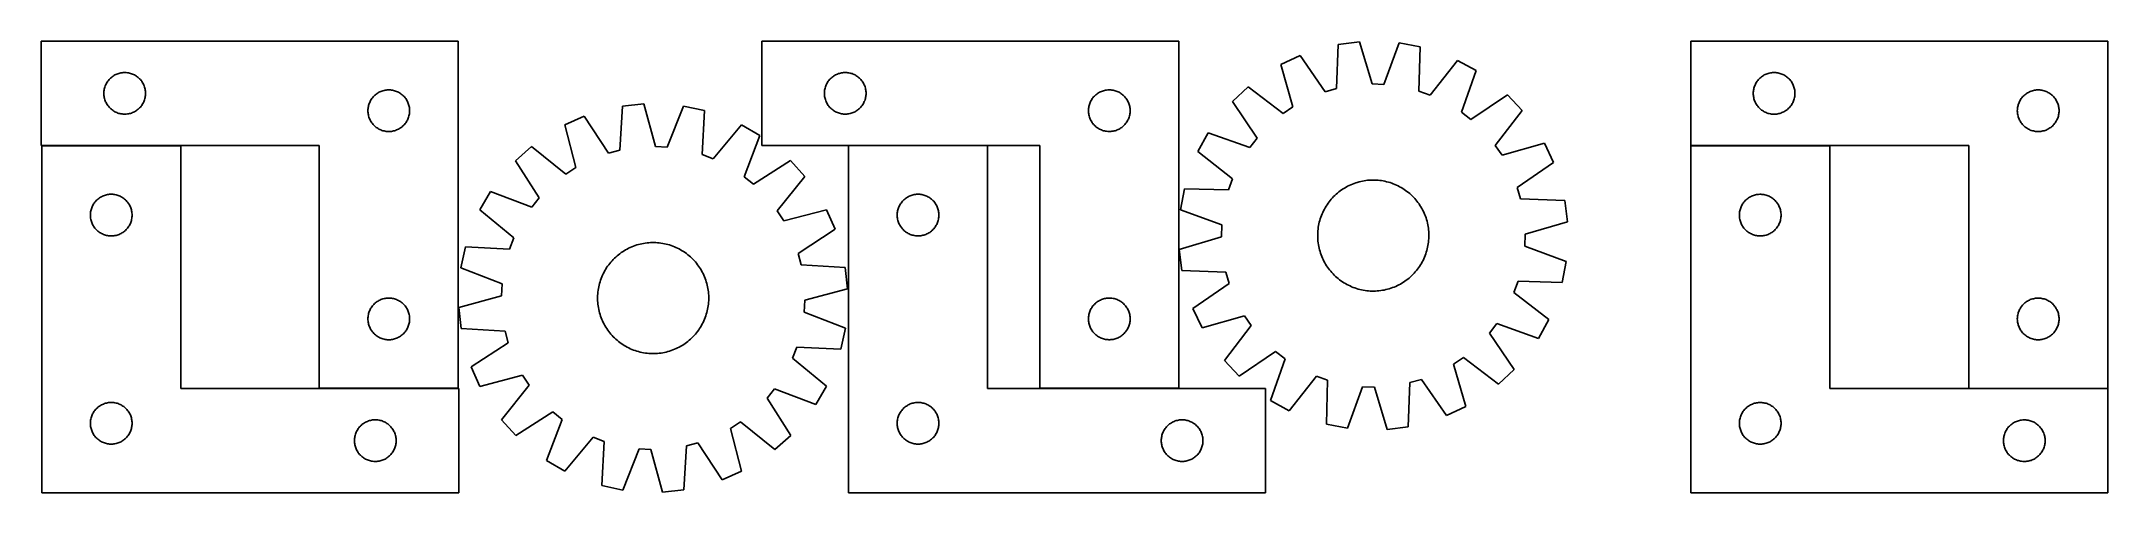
# Model space of a CAD drawing. Header units: millimetres. Extents: x 7 to 1493, y 7 to 332.
import ezdxf

# ---------------------------------------------------------------- set-up
doc = ezdxf.new("R2010")
doc.units = ezdxf.units.MM
doc.layers.add('COMMON', color=5, linetype='CONTINUOUS', true_color=0x0000ff)
doc.layers.add('CUT', color=7, linetype='CONTINUOUS', true_color=0x000000)

msp = doc.modelspace()

# ---------------------------------------------------------------- linework, layer by layer
at = {"layer": 'COMMON'}
for p, q in [((6.840148, 256.668909), (106.840148, 256.668909)), ((687.359313, 256.678876), (587.359313, 256.678876)), ((1193.28354, 256.649823), (1293.28354, 256.649823)), ((206.54339, 81.668909), (306.54339, 81.668909)), ((824.94494, 81.678876), (724.94494, 81.678876)), ((1393.28354, 81.649823), (1493.28354, 81.649823))]:
    msp.add_line(p, q, dxfattribs=at)
at = {"layer": 'CUT'}
for p, q in [((306.54339, 331.76891), (6.54339, 331.76891)), ((6.54339, 331.76891), (6.54339, 256.76891)), ((306.54339, 81.76891), (306.54339, 331.76891)), ((824.94494, 331.778876), (524.94494, 331.778876)), ((524.94494, 331.778876), (524.94494, 256.778876)), ((824.94494, 81.778876), (824.94494, 331.778876)), ((939.687401, 329.52456), (938.524904, 297.781477)), ((954.951496, 331.457943), (939.687401, 329.52456)), ((963.9916, 301.007142), (954.951496, 331.457943)), ((983.476553, 330.570857), (972.561801, 300.740622)), ((998.591018, 327.692748), (983.476553, 330.570857)), ((997.778853, 295.93877), (998.591018, 327.692748)), ((1493.28354, 331.749824), (1193.28354, 331.749824)), ((1193.28354, 331.749824), (1193.28354, 256.749824)), ((1493.28354, 81.749824), (1493.28354, 331.749824)), ((912.284335, 321.553502), (898.364766, 314.997881)), ((898.364766, 314.997881), (907.068318, 284.449184)), ((930.2918, 295.386615), (912.284335, 321.553502)), ((1025.445835, 318.034352), (1005.847239, 293.036956)), ((1038.93116, 310.626481), (1025.445835, 318.034352)), ((51.860555, 297.337191), (52.037974, 298.088977)), ((52.037974, 298.088977), (52.253859, 298.830633)), ((52.253859, 298.830633), (52.507638, 299.560192)), ((52.507638, 299.560192), (52.798636, 300.275719)), ((52.798636, 300.275719), (53.126084, 300.975317)), ((53.126084, 300.975317), (53.489111, 301.657131)), ((53.489111, 301.657131), (53.886757, 302.319353)), ((53.886757, 302.319353), (54.317965, 302.960227)), ((54.317965, 302.960227), (54.781593, 303.578053)), ((54.781593, 303.578053), (55.276411, 304.171192)), ((55.276411, 304.171192), (55.801107, 304.738073)), ((55.801107, 304.738073), (56.35429, 305.277191)), ((56.35429, 305.277191), (56.934492, 305.787117)), ((56.934492, 305.787117), (57.540176, 306.266499)), ((57.540176, 306.266499), (58.169734, 306.714066)), ((58.169734, 306.714066), (58.821498, 307.12863)), ((58.821498, 307.12863), (59.493739, 307.509092)), ((59.493739, 307.509092), (60.184674, 307.854444)), ((60.184674, 307.854444), (60.892472, 308.16377)), ((60.892472, 308.16377), (61.615254, 308.436249)), ((61.615254, 308.436249), (62.351105, 308.671159)), ((62.351105, 308.671159), (63.098074, 308.867876)), ((63.098074, 308.867876), (63.854179, 309.02588)), ((63.854179, 309.02588), (64.617415, 309.144751)), ((64.617415, 309.144751), (65.385758, 309.224173)), ((65.385758, 309.224173), (66.157171, 309.263937)), ((66.157171, 309.263937), (66.929609, 309.263937)), ((66.929609, 309.263937), (67.701022, 309.224173)), ((67.701022, 309.224173), (68.469365, 309.144751)), ((68.469365, 309.144751), (69.232601, 309.02588)), ((69.232601, 309.02588), (69.988706, 308.867876)), ((69.988706, 308.867876), (70.735675, 308.671159)), ((70.735675, 308.671159), (71.471526, 308.436249)), ((71.471526, 308.436249), (72.194308, 308.16377)), ((72.194308, 308.16377), (72.902106, 307.854444)), ((72.902106, 307.854444), (73.593041, 307.509092)), ((73.593041, 307.509092), (74.265282, 307.12863)), ((74.265282, 307.12863), (74.917046, 306.714066)), ((74.917046, 306.714066), (75.546604, 306.266499)), ((75.546604, 306.266499), (76.152288, 305.787117)), ((76.152288, 305.787117), (76.73249, 305.277191)), ((76.73249, 305.277191), (77.285673, 304.738073)), ((77.285673, 304.738073), (77.810369, 304.171192)), ((77.810369, 304.171192), (78.305187, 303.578053)), ((78.305187, 303.578053), (78.768815, 302.960227)), ((78.768815, 302.960227), (79.200023, 302.319353)), ((79.200023, 302.319353), (79.597669, 301.657131)), ((79.597669, 301.657131), (79.960696, 300.975317)), ((79.960696, 300.975317), (80.288144, 300.275719)), ((80.288144, 300.275719), (80.579142, 299.560192)), ((80.579142, 299.560192), (80.832921, 298.830633)), ((80.832921, 298.830633), (81.048806, 298.088977)), ((81.048806, 298.088977), (81.226225, 297.337191)), ((570.262105, 297.347157), (570.439524, 298.098943)), ((570.439524, 298.098943), (570.65541, 298.840599)), ((570.65541, 298.840599), (570.909188, 299.570158)), ((570.909188, 299.570158), (571.200187, 300.285685)), ((571.200187, 300.285685), (571.527634, 300.985283)), ((571.527634, 300.985283), (571.890662, 301.667097)), ((571.890662, 301.667097), (572.288307, 302.329319)), ((572.288307, 302.329319), (572.719515, 302.970193)), ((572.719515, 302.970193), (573.183143, 303.588018)), ((573.183143, 303.588018), (573.677961, 304.181158)), ((573.677961, 304.181158), (574.202657, 304.748039)), ((574.202657, 304.748039), (574.75584, 305.287157)), ((574.75584, 305.287157), (575.336043, 305.797083)), ((575.336043, 305.797083), (575.941726, 306.276465)), ((575.941726, 306.276465), (576.571284, 306.724031)), ((576.571284, 306.724031), (577.223048, 307.138596)), ((577.223048, 307.138596), (577.895289, 307.519058)), ((577.895289, 307.519058), (578.586224, 307.86441)), ((578.586224, 307.86441), (579.294022, 308.173736)), ((579.294022, 308.173736), (580.016805, 308.446215)), ((580.016805, 308.446215), (580.752656, 308.681124)), ((580.752656, 308.681124), (581.499624, 308.877842)), ((581.499624, 308.877842), (582.255729, 309.035846)), ((582.255729, 309.035846), (583.018965, 309.154716)), ((583.018965, 309.154716), (583.787308, 309.234139)), ((583.787308, 309.234139), (584.558722, 309.273903)), ((584.558722, 309.273903), (585.331159, 309.273903)), ((585.331159, 309.273903), (586.102572, 309.234139)), ((586.102572, 309.234139), (586.870916, 309.154716)), ((586.870916, 309.154716), (587.634152, 309.035846)), ((587.634152, 309.035846), (588.390256, 308.877842)), ((588.390256, 308.877842), (589.137225, 308.681124)), ((589.137225, 308.681124), (589.873076, 308.446215)), ((589.873076, 308.446215), (590.595859, 308.173736)), ((590.595859, 308.173736), (591.303656, 307.86441)), ((591.303656, 307.86441), (591.994591, 307.519058)), ((591.994591, 307.519058), (592.666832, 307.138596)), ((592.666832, 307.138596), (593.318596, 306.724031)), ((593.318596, 306.724031), (593.948154, 306.276465)), ((593.948154, 306.276465), (594.553838, 305.797083)), ((594.553838, 305.797083), (595.13404, 305.287157)), ((595.13404, 305.287157), (595.687223, 304.748039)), ((595.687223, 304.748039), (596.211919, 304.181158)), ((596.211919, 304.181158), (596.706737, 303.588018)), ((596.706737, 303.588018), (597.170365, 302.970193)), ((597.170365, 302.970193), (597.601574, 302.329319)), ((597.601574, 302.329319), (597.999219, 301.667097)), ((597.999219, 301.667097), (598.362247, 300.985283)), ((598.362247, 300.985283), (598.689694, 300.285685)), ((598.689694, 300.285685), (598.980693, 299.570158)), ((598.980693, 299.570158), (599.234471, 298.840599)), ((599.234471, 298.840599), (599.450356, 298.098943)), ((599.450356, 298.098943), (599.627776, 297.347157)), ((874.766094, 298.948941), (863.553596, 288.412792)), ((899.978224, 279.627365), (874.766094, 298.948941)), ((938.524904, 297.781477), (930.2918, 295.386615)), ((972.561801, 300.740622), (963.9916, 301.007142)), ((1028.346227, 280.677626), (1038.93116, 310.626481)), ((1238.600705, 297.318105), (1238.778125, 298.06989)), ((1238.778125, 298.06989), (1238.99401, 298.811546)), ((1238.99401, 298.811546), (1239.247788, 299.541105)), ((1239.247788, 299.541105), (1239.538787, 300.256632)), ((1239.538787, 300.256632), (1239.866234, 300.95623)), ((1239.866234, 300.95623), (1240.229262, 301.638045)), ((1240.229262, 301.638045), (1240.626907, 302.300266)), ((1240.626907, 302.300266), (1241.058115, 302.94114)), ((1241.058115, 302.94114), (1241.521743, 303.558966)), ((1241.521743, 303.558966), (1242.016561, 304.152105)), ((1242.016561, 304.152105), (1242.541258, 304.718986)), ((1242.541258, 304.718986), (1243.09444, 305.258104)), ((1243.09444, 305.258104), (1243.674643, 305.76803)), ((1243.674643, 305.76803), (1244.280326, 306.247412)), ((1244.280326, 306.247412), (1244.909885, 306.694979)), ((1244.909885, 306.694979), (1245.561648, 307.109543)), ((1245.561648, 307.109543), (1246.233889, 307.490006)), ((1246.233889, 307.490006), (1246.924825, 307.835357)), ((1246.924825, 307.835357), (1247.632622, 308.144683)), ((1247.632622, 308.144683), (1248.355405, 308.417162)), ((1248.355405, 308.417162), (1249.091256, 308.652072)), ((1249.091256, 308.652072), (1249.838224, 308.848789)), ((1249.838224, 308.848789), (1250.594329, 309.006793)), ((1250.594329, 309.006793), (1251.357565, 309.125664)), ((1251.357565, 309.125664), (1252.125908, 309.205086)), ((1252.125908, 309.205086), (1252.897322, 309.244851)), ((1252.897322, 309.244851), (1253.669759, 309.244851)), ((1253.669759, 309.244851), (1254.441172, 309.205086)), ((1254.441172, 309.205086), (1255.209516, 309.125664)), ((1255.209516, 309.125664), (1255.972752, 309.006793)), ((1255.972752, 309.006793), (1256.728857, 308.848789)), ((1256.728857, 308.848789), (1257.475825, 308.652072)), ((1257.475825, 308.652072), (1258.211676, 308.417162)), ((1258.211676, 308.417162), (1258.934459, 308.144683)), ((1258.934459, 308.144683), (1259.642256, 307.835357)), ((1259.642256, 307.835357), (1260.333192, 307.490006)), ((1260.333192, 307.490006), (1261.005432, 307.109543)), ((1261.005432, 307.109543), (1261.657196, 306.694979)), ((1261.657196, 306.694979), (1262.286755, 306.247412)), ((1262.286755, 306.247412), (1262.892438, 305.76803)), ((1262.892438, 305.76803), (1263.472641, 305.258104)), ((1263.472641, 305.258104), (1264.025823, 304.718986)), ((1264.025823, 304.718986), (1264.550519, 304.152105)), ((1264.550519, 304.152105), (1265.045338, 303.558966)), ((1265.045338, 303.558966), (1265.508965, 302.94114)), ((1265.508965, 302.94114), (1265.940174, 302.300266)), ((1265.940174, 302.300266), (1266.337819, 301.638045)), ((1266.337819, 301.638045), (1266.700847, 300.95623)), ((1266.700847, 300.95623), (1267.028294, 300.256632)), ((1267.028294, 300.256632), (1267.319293, 299.541105)), ((1267.319293, 299.541105), (1267.573071, 298.811546)), ((1267.573071, 298.811546), (1267.788956, 298.06989)), ((1267.788956, 298.06989), (1267.966376, 297.318105)), ((51.54339, 294.26891), (51.563279, 295.041092)), ((51.563279, 293.496729), (51.54339, 294.26891)), ((51.563279, 295.041092), (51.622892, 295.811225)), ((51.622892, 292.726595), (51.563279, 293.496729)), ((51.622892, 295.811225), (51.722072, 296.577269)), ((51.722072, 291.960552), (51.622892, 292.726595)), ((51.722072, 296.577269), (51.860555, 297.337191)), ((51.860555, 291.200629), (51.722072, 291.960552)), ((52.037974, 290.448844), (51.860555, 291.200629)), ((52.253859, 289.707188), (52.037974, 290.448844)), ((52.507638, 288.977629), (52.253859, 289.707188)), ((52.798636, 288.262102), (52.507638, 288.977629)), ((53.126084, 287.562504), (52.798636, 288.262102)), ((53.489111, 286.880689), (53.126084, 287.562504)), ((53.886757, 286.218468), (53.489111, 286.880689)), ((54.317965, 285.577594), (53.886757, 286.218468)), ((54.781593, 284.959768), (54.317965, 285.577594)), ((55.276411, 284.366629), (54.781593, 284.959768)), ((55.801107, 283.799748), (55.276411, 284.366629)), ((56.35429, 283.26063), (55.801107, 283.799748)), ((56.934492, 282.750704), (56.35429, 283.26063)), ((57.540176, 282.271322), (56.934492, 282.750704)), ((76.152288, 282.750704), (75.546604, 282.271322)), ((76.73249, 283.26063), (76.152288, 282.750704)), ((77.285673, 283.799748), (76.73249, 283.26063)), ((77.810369, 284.366629), (77.285673, 283.799748)), ((78.305187, 284.959768), (77.810369, 284.366629)), ((78.768815, 285.577594), (78.305187, 284.959768)), ((79.200023, 286.218468), (78.768815, 285.577594)), ((79.597669, 286.880689), (79.200023, 286.218468)), ((79.960696, 287.562504), (79.597669, 286.880689)), ((80.288144, 288.262102), (79.960696, 287.562504)), ((80.579142, 288.977629), (80.288144, 288.262102)), ((80.832921, 289.707188), (80.579142, 288.977629)), ((81.048806, 290.448844), (80.832921, 289.707188)), ((81.226225, 291.200629), (81.048806, 290.448844)), ((81.226225, 297.337191), (81.364708, 296.577269)), ((81.364708, 291.960552), (81.226225, 291.200629)), ((81.364708, 296.577269), (81.463888, 295.811225)), ((81.463888, 292.726595), (81.364708, 291.960552)), ((81.463888, 295.811225), (81.523501, 295.041092)), ((81.523501, 293.496729), (81.463888, 292.726595)), ((81.523501, 295.041092), (81.54339, 294.26891)), ((81.54339, 294.26891), (81.523501, 293.496729)), ((241.54339, 281.76891), (241.563279, 282.541092)), ((241.563279, 282.541092), (241.622892, 283.311225)), ((241.622892, 283.311225), (241.722072, 284.077269)), ((241.722072, 284.077269), (241.860555, 284.837191)), ((241.860555, 284.837191), (242.037974, 285.588977)), ((242.037974, 285.588977), (242.253859, 286.330633)), ((242.253859, 286.330633), (242.507638, 287.060192)), ((242.507638, 287.060192), (242.798636, 287.775719)), ((242.798636, 287.775719), (243.126084, 288.475317)), ((243.126084, 288.475317), (243.489111, 289.157131)), ((243.489111, 289.157131), (243.886757, 289.819353)), ((243.886757, 289.819353), (244.317965, 290.460227)), ((244.317965, 290.460227), (244.781593, 291.078053)), ((244.781593, 291.078053), (245.276411, 291.671192)), ((245.276411, 291.671192), (245.801107, 292.238073)), ((245.801107, 292.238073), (246.35429, 292.777191)), ((246.35429, 292.777191), (246.934492, 293.287117)), ((246.934492, 293.287117), (247.540176, 293.766499)), ((247.540176, 293.766499), (248.169734, 294.214066)), ((248.169734, 294.214066), (248.821498, 294.62863)), ((248.821498, 294.62863), (249.493739, 295.009092)), ((249.493739, 295.009092), (250.184674, 295.354444)), ((250.184674, 295.354444), (250.892472, 295.66377)), ((250.892472, 295.66377), (251.615254, 295.936249)), ((251.615254, 295.936249), (252.351105, 296.171159)), ((252.351105, 296.171159), (253.098074, 296.367876)), ((253.098074, 296.367876), (253.854179, 296.52588)), ((253.854179, 296.52588), (254.617415, 296.644751)), ((254.617415, 296.644751), (255.385758, 296.724173)), ((255.385758, 296.724173), (256.157171, 296.763937)), ((256.157171, 296.763937), (256.929609, 296.763937)), ((256.929609, 296.763937), (257.701022, 296.724173)), ((257.701022, 296.724173), (258.469365, 296.644751)), ((258.469365, 296.644751), (259.232601, 296.52588)), ((259.232601, 296.52588), (259.988706, 296.367876)), ((259.988706, 296.367876), (260.735675, 296.171159)), ((260.735675, 296.171159), (261.471526, 295.936249)), ((261.471526, 295.936249), (262.194308, 295.66377)), ((262.194308, 295.66377), (262.902106, 295.354444)), ((262.902106, 295.354444), (263.593041, 295.009092)), ((263.593041, 295.009092), (264.265282, 294.62863)), ((264.265282, 294.62863), (264.917046, 294.214066)), ((264.917046, 294.214066), (265.546604, 293.766499)), ((265.546604, 293.766499), (266.152288, 293.287117)), ((266.152288, 293.287117), (266.73249, 292.777191)), ((266.73249, 292.777191), (267.285673, 292.238073)), ((267.285673, 292.238073), (267.810369, 291.671192)), ((267.810369, 291.671192), (268.305187, 291.078053)), ((268.305187, 291.078053), (268.768815, 290.460227)), ((268.768815, 290.460227), (269.200023, 289.819353)), ((269.200023, 289.819353), (269.597669, 289.157131)), ((269.597669, 289.157131), (269.960696, 288.475317)), ((269.960696, 288.475317), (270.288144, 287.775719)), ((270.288144, 287.775719), (270.579142, 287.060192)), ((270.579142, 287.060192), (270.832921, 286.330633)), ((270.832921, 286.330633), (271.048806, 285.588977)), ((271.048806, 285.588977), (271.226225, 284.837191)), ((271.226225, 284.837191), (271.364708, 284.077269)), ((271.364708, 284.077269), (271.463888, 283.311225)), ((271.463888, 283.311225), (271.523501, 282.541092)), ((271.523501, 282.541092), (271.54339, 281.76891)), ((424.733707, 285.05188), (422.841632, 253.343919)), ((440.038222, 286.633775), (424.733707, 285.05188)), ((448.375764, 255.983161), (440.038222, 286.633775)), ((468.53534, 285.091032), (456.937571, 255.519652)), ((483.579631, 281.866149), (468.53534, 285.091032)), ((569.94494, 294.278876), (569.964829, 295.051058)), ((569.964829, 293.506695), (569.94494, 294.278876)), ((569.964829, 295.051058), (570.024442, 295.821191)), ((570.024442, 292.736561), (569.964829, 293.506695)), ((570.024442, 295.821191), (570.123622, 296.587235)), ((570.123622, 291.970518), (570.024442, 292.736561)), ((570.123622, 296.587235), (570.262105, 297.347157)), ((570.262105, 291.210595), (570.123622, 291.970518)), ((570.439524, 290.458809), (570.262105, 291.210595)), ((570.65541, 289.717154), (570.439524, 290.458809)), ((570.909188, 288.987595), (570.65541, 289.717154)), ((571.200187, 288.272068), (570.909188, 288.987595)), ((571.527634, 287.572469), (571.200187, 288.272068)), ((571.890662, 286.890655), (571.527634, 287.572469)), ((572.288307, 286.228433), (571.890662, 286.890655)), ((572.719515, 285.58756), (572.288307, 286.228433)), ((573.183143, 284.969734), (572.719515, 285.58756)), ((573.677961, 284.376594), (573.183143, 284.969734)), ((574.202657, 283.809714), (573.677961, 284.376594)), ((574.75584, 283.270596), (574.202657, 283.809714)), ((575.336043, 282.76067), (574.75584, 283.270596)), ((575.941726, 282.281288), (575.336043, 282.76067)), ((594.553838, 282.76067), (593.948154, 282.281288)), ((595.13404, 283.270596), (594.553838, 282.76067)), ((595.687223, 283.809714), (595.13404, 283.270596)), ((596.211919, 284.376594), (595.687223, 283.809714)), ((596.706737, 284.969734), (596.211919, 284.376594)), ((597.170365, 285.58756), (596.706737, 284.969734)), ((597.601574, 286.228433), (597.170365, 285.58756)), ((597.999219, 286.890655), (597.601574, 286.228433)), ((598.362247, 287.572469), (597.999219, 286.890655)), ((598.689694, 288.272068), (598.362247, 287.572469)), ((598.980693, 288.987595), (598.689694, 288.272068)), ((599.234471, 289.717154), (598.980693, 288.987595)), ((599.450356, 290.458809), (599.234471, 289.717154)), ((599.627776, 291.210595), (599.450356, 290.458809)), ((599.627776, 297.347157), (599.766259, 296.587235)), ((599.766259, 291.970518), (599.627776, 291.210595)), ((599.766259, 296.587235), (599.865438, 295.821191)), ((599.865438, 292.736561), (599.766259, 291.970518)), ((599.865438, 295.821191), (599.925052, 295.051058)), ((599.925052, 293.506695), (599.865438, 292.736561)), ((599.925052, 295.051058), (599.94494, 294.278876)), ((599.94494, 294.278876), (599.925052, 293.506695)), ((759.94494, 281.778876), (759.964829, 282.551058)), ((759.964829, 282.551058), (760.024442, 283.321191)), ((760.024442, 283.321191), (760.123622, 284.087235)), ((760.123622, 284.087235), (760.262105, 284.847157)), ((760.262105, 284.847157), (760.439524, 285.598943)), ((760.439524, 285.598943), (760.65541, 286.340599)), ((760.65541, 286.340599), (760.909188, 287.070158)), ((760.909188, 287.070158), (761.200187, 287.785685)), ((761.200187, 287.785685), (761.527634, 288.485283)), ((761.527634, 288.485283), (761.890662, 289.167097)), ((761.890662, 289.167097), (762.288307, 289.829319)), ((762.288307, 289.829319), (762.719515, 290.470193)), ((762.719515, 290.470193), (763.183143, 291.088018)), ((763.183143, 291.088018), (763.677961, 291.681158)), ((763.677961, 291.681158), (764.202657, 292.248039)), ((764.202657, 292.248039), (764.75584, 292.787157)), ((764.75584, 292.787157), (765.336043, 293.297083)), ((765.336043, 293.297083), (765.941726, 293.776465)), ((765.941726, 293.776465), (766.571284, 294.224031)), ((766.571284, 294.224031), (767.223048, 294.638596)), ((767.223048, 294.638596), (767.895289, 295.019058)), ((767.895289, 295.019058), (768.586224, 295.36441)), ((768.586224, 295.36441), (769.294022, 295.673736)), ((769.294022, 295.673736), (770.016805, 295.946215)), ((770.016805, 295.946215), (770.752656, 296.181124)), ((770.752656, 296.181124), (771.499624, 296.377842)), ((771.499624, 296.377842), (772.255729, 296.535846)), ((772.255729, 296.535846), (773.018965, 296.654716)), ((773.018965, 296.654716), (773.787308, 296.734139)), ((773.787308, 296.734139), (774.558722, 296.773903)), ((774.558722, 296.773903), (775.331159, 296.773903)), ((775.331159, 296.773903), (776.102572, 296.734139)), ((776.102572, 296.734139), (776.870916, 296.654716)), ((776.870916, 296.654716), (777.634152, 296.535846)), ((777.634152, 296.535846), (778.390256, 296.377842)), ((778.390256, 296.377842), (779.137225, 296.181124)), ((779.137225, 296.181124), (779.873076, 295.946215)), ((779.873076, 295.946215), (780.595859, 295.673736)), ((780.595859, 295.673736), (781.303656, 295.36441)), ((781.303656, 295.36441), (781.994591, 295.019058)), ((781.994591, 295.019058), (782.666832, 294.638596)), ((782.666832, 294.638596), (783.318596, 294.224031)), ((783.318596, 294.224031), (783.948154, 293.776465)), ((783.948154, 293.776465), (784.553838, 293.297083)), ((784.553838, 293.297083), (785.13404, 292.787157)), ((785.13404, 292.787157), (785.687223, 292.248039)), ((785.687223, 292.248039), (786.211919, 291.681158)), ((786.211919, 291.681158), (786.706737, 291.088018)), ((786.706737, 291.088018), (787.170365, 290.470193)), ((787.170365, 290.470193), (787.601574, 289.829319)), ((787.601574, 289.829319), (787.999219, 289.167097)), ((787.999219, 289.167097), (788.362247, 288.485283)), ((788.362247, 288.485283), (788.689694, 287.785685)), ((788.689694, 287.785685), (788.980693, 287.070158)), ((788.980693, 287.070158), (789.234471, 286.340599)), ((789.234471, 286.340599), (789.450356, 285.598943)), ((789.450356, 285.598943), (789.627776, 284.847157)), ((789.627776, 284.847157), (789.766259, 284.087235)), ((789.766259, 284.087235), (789.865438, 283.321191)), ((789.865438, 283.321191), (789.925052, 282.551058)), ((789.925052, 282.551058), (789.94494, 281.778876)), ((863.553596, 288.412792), (881.271233, 262.048799)), ((907.068318, 284.449184), (899.978224, 279.627365)), ((1005.847239, 293.036956), (997.778853, 295.93877)), ((1061.487001, 293.142206), (1035.123008, 275.424569)), ((1072.023149, 281.929707), (1061.487001, 293.142206)), ((1238.28354, 294.249824), (1238.303429, 295.022005)), ((1238.303429, 293.477642), (1238.28354, 294.249824)), ((1238.303429, 295.022005), (1238.363042, 295.792138)), ((1238.363042, 292.707509), (1238.303429, 293.477642)), ((1238.363042, 295.792138), (1238.462222, 296.558182)), ((1238.462222, 291.941465), (1238.363042, 292.707509)), ((1238.462222, 296.558182), (1238.600705, 297.318105)), ((1238.600705, 291.181543), (1238.462222, 291.941465)), ((1238.778125, 290.429757), (1238.600705, 291.181543)), ((1238.99401, 289.688101), (1238.778125, 290.429757)), ((1239.247788, 288.958542), (1238.99401, 289.688101)), ((1239.538787, 288.243015), (1239.247788, 288.958542)), ((1239.866234, 287.543417), (1239.538787, 288.243015)), ((1240.229262, 286.861603), (1239.866234, 287.543417)), ((1240.626907, 286.199381), (1240.229262, 286.861603)), ((1241.058115, 285.558507), (1240.626907, 286.199381)), ((1241.521743, 284.940681), (1241.058115, 285.558507)), ((1242.016561, 284.347542), (1241.521743, 284.940681)), ((1242.541258, 283.780661), (1242.016561, 284.347542)), ((1243.09444, 283.241543), (1242.541258, 283.780661)), ((1243.674643, 282.731617), (1243.09444, 283.241543)), ((1244.280326, 282.252235), (1243.674643, 282.731617)), ((1262.892438, 282.731617), (1262.286755, 282.252235)), ((1263.472641, 283.241543), (1262.892438, 282.731617)), ((1264.025823, 283.780661), (1263.472641, 283.241543)), ((1264.550519, 284.347542), (1264.025823, 283.780661)), ((1265.045338, 284.940681), (1264.550519, 284.347542)), ((1265.508965, 285.558507), (1265.045338, 284.940681)), ((1265.940174, 286.199381), (1265.508965, 285.558507)), ((1266.337819, 286.861603), (1265.940174, 286.199381)), ((1266.700847, 287.543417), (1266.337819, 286.861603)), ((1267.028294, 288.243015), (1266.700847, 287.543417)), ((1267.319293, 288.958542), (1267.028294, 288.243015)), ((1267.573071, 289.688101), (1267.319293, 288.958542)), ((1267.788956, 290.429757), (1267.573071, 289.688101)), ((1267.966376, 291.181543), (1267.788956, 290.429757)), ((1267.966376, 297.318105), (1268.104859, 296.558182)), ((1268.104859, 291.941465), (1267.966376, 291.181543)), ((1268.104859, 296.558182), (1268.204039, 295.792138)), ((1268.204039, 292.707509), (1268.104859, 291.941465)), ((1268.204039, 295.792138), (1268.263652, 295.022005)), ((1268.263652, 293.477642), (1268.204039, 292.707509)), ((1268.263652, 295.022005), (1268.28354, 294.249824)), ((1268.28354, 294.249824), (1268.263652, 293.477642)), ((1428.28354, 281.749824), (1428.303429, 282.522005)), ((1428.303429, 282.522005), (1428.363042, 283.292138)), ((1428.363042, 283.292138), (1428.462222, 284.058182)), ((1428.462222, 284.058182), (1428.600705, 284.818105)), ((1428.600705, 284.818105), (1428.778125, 285.56989)), ((1428.778125, 285.56989), (1428.99401, 286.311546)), ((1428.99401, 286.311546), (1429.247788, 287.041105)), ((1429.247788, 287.041105), (1429.538787, 287.756632)), ((1429.538787, 287.756632), (1429.866234, 288.45623)), ((1429.866234, 288.45623), (1430.229262, 289.138045)), ((1430.229262, 289.138045), (1430.626907, 289.800266)), ((1430.626907, 289.800266), (1431.058115, 290.44114)), ((1431.058115, 290.44114), (1431.521743, 291.058966)), ((1431.521743, 291.058966), (1432.016561, 291.652105)), ((1432.016561, 291.652105), (1432.541258, 292.218986)), ((1432.541258, 292.218986), (1433.09444, 292.758104)), ((1433.09444, 292.758104), (1433.674643, 293.26803)), ((1433.674643, 293.26803), (1434.280326, 293.747412)), ((1434.280326, 293.747412), (1434.909885, 294.194979)), ((1434.909885, 294.194979), (1435.561648, 294.609543)), ((1435.561648, 294.609543), (1436.233889, 294.990006)), ((1436.233889, 294.990006), (1436.924825, 295.335357)), ((1436.924825, 295.335357), (1437.632622, 295.644683)), ((1437.632622, 295.644683), (1438.355405, 295.917162)), ((1438.355405, 295.917162), (1439.091256, 296.152072)), ((1439.091256, 296.152072), (1439.838224, 296.348789)), ((1439.838224, 296.348789), (1440.594329, 296.506793)), ((1440.594329, 296.506793), (1441.357565, 296.625664)), ((1441.357565, 296.625664), (1442.125908, 296.705086)), ((1442.125908, 296.705086), (1442.897322, 296.744851)), ((1442.897322, 296.744851), (1443.669759, 296.744851)), ((1443.669759, 296.744851), (1444.441172, 296.705086)), ((1444.441172, 296.705086), (1445.209516, 296.625664)), ((1445.209516, 296.625664), (1445.972752, 296.506793)), ((1445.972752, 296.506793), (1446.728857, 296.348789)), ((1446.728857, 296.348789), (1447.475825, 296.152072)), ((1447.475825, 296.152072), (1448.211676, 295.917162)), ((1448.211676, 295.917162), (1448.934459, 295.644683)), ((1448.934459, 295.644683), (1449.642256, 295.335357)), ((1449.642256, 295.335357), (1450.333192, 294.990006)), ((1450.333192, 294.990006), (1451.005432, 294.609543)), ((1451.005432, 294.609543), (1451.657196, 294.194979)), ((1451.657196, 294.194979), (1452.286755, 293.747412)), ((1452.286755, 293.747412), (1452.892438, 293.26803)), ((1452.892438, 293.26803), (1453.472641, 292.758104)), ((1453.472641, 292.758104), (1454.025823, 292.218986)), ((1454.025823, 292.218986), (1454.550519, 291.652105)), ((1454.550519, 291.652105), (1455.045338, 291.058966)), ((1455.045338, 291.058966), (1455.508965, 290.44114)), ((1455.508965, 290.44114), (1455.940174, 289.800266)), ((1455.940174, 289.800266), (1456.337819, 289.138045)), ((1456.337819, 289.138045), (1456.700847, 288.45623)), ((1456.700847, 288.45623), (1457.028294, 287.756632)), ((1457.028294, 287.756632), (1457.319293, 287.041105)), ((1457.319293, 287.041105), (1457.573071, 286.311546)), ((1457.573071, 286.311546), (1457.788956, 285.56989)), ((1457.788956, 285.56989), (1457.966376, 284.818105)), ((1457.966376, 284.818105), (1458.104859, 284.058182)), ((1458.104859, 284.058182), (1458.204039, 283.292138)), ((1458.204039, 283.292138), (1458.263652, 282.522005)), ((1458.263652, 282.522005), (1458.28354, 281.749824)), ((58.169734, 281.823755), (57.540176, 282.271322)), ((58.821498, 281.409191), (58.169734, 281.823755)), ((59.493739, 281.028728), (58.821498, 281.409191)), ((60.184674, 280.683376), (59.493739, 281.028728)), ((60.892472, 280.374051), (60.184674, 280.683376)), ((61.615254, 280.101572), (60.892472, 280.374051)), ((62.351105, 279.866662), (61.615254, 280.101572)), ((63.098074, 279.669945), (62.351105, 279.866662)), ((63.854179, 279.511941), (63.098074, 279.669945)), ((64.617415, 279.39307), (63.854179, 279.511941)), ((65.385758, 279.313648), (64.617415, 279.39307)), ((66.157171, 279.273883), (65.385758, 279.313648)), ((66.929609, 279.273883), (66.157171, 279.273883)), ((67.701022, 279.313648), (66.929609, 279.273883)), ((68.469365, 279.39307), (67.701022, 279.313648)), ((69.232601, 279.511941), (68.469365, 279.39307)), ((69.988706, 279.669945), (69.232601, 279.511941)), ((70.735675, 279.866662), (69.988706, 279.669945)), ((71.471526, 280.101572), (70.735675, 279.866662)), ((72.194308, 280.374051), (71.471526, 280.101572)), ((72.902106, 280.683376), (72.194308, 280.374051)), ((73.593041, 281.028728), (72.902106, 280.683376)), ((74.265282, 281.409191), (73.593041, 281.028728)), ((74.917046, 281.823755), (74.265282, 281.409191)), ((75.546604, 282.271322), (74.917046, 281.823755)), ((241.563279, 280.996729), (241.54339, 281.76891)), ((241.622892, 280.226595), (241.563279, 280.996729)), ((241.722072, 279.460552), (241.622892, 280.226595)), ((241.860555, 278.700629), (241.722072, 279.460552)), ((242.037974, 277.948844), (241.860555, 278.700629)), ((242.253859, 277.207188), (242.037974, 277.948844)), ((242.507638, 276.477629), (242.253859, 277.207188)), ((242.798636, 275.762102), (242.507638, 276.477629)), ((243.126084, 275.062504), (242.798636, 275.762102)), ((243.489111, 274.380689), (243.126084, 275.062504)), ((243.886757, 273.718468), (243.489111, 274.380689)), ((244.317965, 273.077594), (243.886757, 273.718468)), ((244.781593, 272.459768), (244.317965, 273.077594)), ((245.276411, 271.866629), (244.781593, 272.459768)), ((245.801107, 271.299748), (245.276411, 271.866629)), ((246.35429, 270.76063), (245.801107, 271.299748)), ((246.934492, 270.250704), (246.35429, 270.76063)), ((247.540176, 269.771322), (246.934492, 270.250704)), ((248.169734, 269.323755), (247.540176, 269.771322)), ((248.821498, 268.909191), (248.169734, 269.323755)), ((249.493739, 268.528728), (248.821498, 268.909191)), ((250.184674, 268.183376), (249.493739, 268.528728)), ((250.892472, 267.874051), (250.184674, 268.183376)), ((251.615254, 267.601572), (250.892472, 267.874051)), ((262.194308, 267.874051), (261.471526, 267.601572)), ((262.902106, 268.183376), (262.194308, 267.874051)), ((263.593041, 268.528728), (262.902106, 268.183376)), ((264.265282, 268.909191), (263.593041, 268.528728)), ((264.917046, 269.323755), (264.265282, 268.909191)), ((265.546604, 269.771322), (264.917046, 269.323755)), ((266.152288, 270.250704), (265.546604, 269.771322)), ((266.73249, 270.76063), (266.152288, 270.250704)), ((267.285673, 271.299748), (266.73249, 270.76063)), ((267.810369, 271.866629), (267.285673, 271.299748)), ((268.305187, 272.459768), (267.810369, 271.866629)), ((268.768815, 273.077594), (268.305187, 272.459768)), ((269.200023, 273.718468), (268.768815, 273.077594)), ((269.597669, 274.380689), (269.200023, 273.718468)), ((269.960696, 275.062504), (269.597669, 274.380689)), ((270.288144, 275.762102), (269.960696, 275.062504)), ((270.579142, 276.477629), (270.288144, 275.762102)), ((270.832921, 277.207188), (270.579142, 276.477629)), ((271.048806, 277.948844), (270.832921, 277.207188)), ((271.226225, 278.700629), (271.048806, 277.948844)), ((271.364708, 279.460552), (271.226225, 278.700629)), ((271.463888, 280.226595), (271.364708, 279.460552)), ((271.523501, 280.996729), (271.463888, 280.226595)), ((271.54339, 281.76891), (271.523501, 280.996729)), ((397.154603, 277.713022), (383.087978, 271.479195)), ((383.087978, 271.479195), (391.086806, 240.738448)), ((414.555638, 251.138998), (397.154603, 277.713022)), ((482.037544, 250.139241), (483.579631, 281.866149)), ((510.205267, 271.592819), (490.037074, 247.052674)), ((523.516694, 263.876832), (510.205267, 271.592819)), ((576.571284, 281.833721), (575.941726, 282.281288)), ((577.223048, 281.419157), (576.571284, 281.833721)), ((577.895289, 281.038694), (577.223048, 281.419157)), ((578.586224, 280.693342), (577.895289, 281.038694)), ((579.294022, 280.384017), (578.586224, 280.693342)), ((580.016805, 280.111538), (579.294022, 280.384017)), ((580.752656, 279.876628), (580.016805, 280.111538)), ((581.499624, 279.679911), (580.752656, 279.876628)), ((582.255729, 279.521907), (581.499624, 279.679911)), ((583.018965, 279.403036), (582.255729, 279.521907)), ((583.787308, 279.323613), (583.018965, 279.403036)), ((584.558722, 279.283849), (583.787308, 279.323613)), ((585.331159, 279.283849), (584.558722, 279.283849)), ((586.102572, 279.323613), (585.331159, 279.283849)), ((586.870916, 279.403036), (586.102572, 279.323613)), ((587.634152, 279.521907), (586.870916, 279.403036)), ((588.390256, 279.679911), (587.634152, 279.521907)), ((589.137225, 279.876628), (588.390256, 279.679911)), ((589.873076, 280.111538), (589.137225, 279.876628)), ((590.595859, 280.384017), (589.873076, 280.111538)), ((591.303656, 280.693342), (590.595859, 280.384017)), ((591.994591, 281.038694), (591.303656, 280.693342)), ((592.666832, 281.419157), (591.994591, 281.038694)), ((593.318596, 281.833721), (592.666832, 281.419157)), ((593.948154, 282.281288), (593.318596, 281.833721)), ((759.964829, 281.006695), (759.94494, 281.778876)), ((760.024442, 280.236561), (759.964829, 281.006695)), ((760.123622, 279.470518), (760.024442, 280.236561)), ((760.262105, 278.710595), (760.123622, 279.470518)), ((760.439524, 277.958809), (760.262105, 278.710595)), ((760.65541, 277.217154), (760.439524, 277.958809)), ((760.909188, 276.487595), (760.65541, 277.217154)), ((761.200187, 275.772068), (760.909188, 276.487595)), ((761.527634, 275.072469), (761.200187, 275.772068)), ((761.890662, 274.390655), (761.527634, 275.072469)), ((762.288307, 273.728433), (761.890662, 274.390655)), ((762.719515, 273.08756), (762.288307, 273.728433)), ((763.183143, 272.469734), (762.719515, 273.08756)), ((763.677961, 271.876594), (763.183143, 272.469734)), ((764.202657, 271.309714), (763.677961, 271.876594)), ((764.75584, 270.770596), (764.202657, 271.309714)), ((765.336043, 270.26067), (764.75584, 270.770596)), ((765.941726, 269.781288), (765.336043, 270.26067)), ((766.571284, 269.333721), (765.941726, 269.781288)), ((767.223048, 268.919157), (766.571284, 269.333721)), ((767.895289, 268.538694), (767.223048, 268.919157)), ((768.586224, 268.193342), (767.895289, 268.538694)), ((769.294022, 267.884017), (768.586224, 268.193342)), ((770.016805, 267.611538), (769.294022, 267.884017)), ((780.595859, 267.884017), (779.873076, 267.611538)), ((781.303656, 268.193342), (780.595859, 267.884017)), ((781.994591, 268.538694), (781.303656, 268.193342)), ((782.666832, 268.919157), (781.994591, 268.538694)), ((783.318596, 269.333721), (782.666832, 268.919157)), ((783.948154, 269.781288), (783.318596, 269.333721)), ((784.553838, 270.26067), (783.948154, 269.781288)), ((785.13404, 270.770596), (784.553838, 270.26067)), ((785.687223, 271.309714), (785.13404, 270.770596)), ((786.211919, 271.876594), (785.687223, 271.309714)), ((786.706737, 272.469734), (786.211919, 271.876594)), ((787.170365, 273.08756), (786.706737, 272.469734)), ((787.601574, 273.728433), (787.170365, 273.08756)), ((787.999219, 274.390655), (787.601574, 273.728433)), ((788.362247, 275.072469), (787.999219, 274.390655)), ((788.689694, 275.772068), (788.362247, 275.072469)), ((788.980693, 276.487595), (788.689694, 275.772068)), ((789.234471, 277.217154), (788.980693, 276.487595)), ((789.450356, 277.958809), (789.234471, 277.217154)), ((789.627776, 278.710595), (789.450356, 277.958809)), ((789.766259, 279.470518), (789.627776, 278.710595)), ((789.865438, 280.236561), (789.766259, 279.470518)), ((789.925052, 281.006695), (789.865438, 280.236561)), ((789.94494, 281.778876), (789.925052, 281.006695)), ((1035.123008, 275.424569), (1028.346227, 280.677626)), ((1052.701574, 256.717578), (1072.023149, 281.929707)), ((1244.909885, 281.804668), (1244.280326, 282.252235)), ((1245.561648, 281.390104), (1244.909885, 281.804668)), ((1246.233889, 281.009642), (1245.561648, 281.390104)), ((1246.924825, 280.66429), (1246.233889, 281.009642)), ((1247.632622, 280.354964), (1246.924825, 280.66429)), ((1248.355405, 280.082485), (1247.632622, 280.354964)), ((1249.091256, 279.847575), (1248.355405, 280.082485)), ((1249.838224, 279.650858), (1249.091256, 279.847575)), ((1250.594329, 279.492854), (1249.838224, 279.650858)), ((1251.357565, 279.373983), (1250.594329, 279.492854)), ((1252.125908, 279.294561), (1251.357565, 279.373983)), ((1252.897322, 279.254797), (1252.125908, 279.294561)), ((1253.669759, 279.254797), (1252.897322, 279.254797)), ((1254.441172, 279.294561), (1253.669759, 279.254797)), ((1255.209516, 279.373983), (1254.441172, 279.294561)), ((1255.972752, 279.492854), (1255.209516, 279.373983)), ((1256.728857, 279.650858), (1255.972752, 279.492854)), ((1257.475825, 279.847575), (1256.728857, 279.650858)), ((1258.211676, 280.082485), (1257.475825, 279.847575)), ((1258.934459, 280.354964), (1258.211676, 280.082485)), ((1259.642256, 280.66429), (1258.934459, 280.354964)), ((1260.333192, 281.009642), (1259.642256, 280.66429)), ((1261.005432, 281.390104), (1260.333192, 281.009642)), ((1261.657196, 281.804668), (1261.005432, 281.390104)), ((1262.286755, 282.252235), (1261.657196, 281.804668)), ((1428.303429, 280.977642), (1428.28354, 281.749824)), ((1428.363042, 280.207509), (1428.303429, 280.977642)), ((1428.462222, 279.441465), (1428.363042, 280.207509)), ((1428.600705, 278.681543), (1428.462222, 279.441465)), ((1428.778125, 277.929757), (1428.600705, 278.681543)), ((1428.99401, 277.188101), (1428.778125, 277.929757)), ((1429.247788, 276.458542), (1428.99401, 277.188101)), ((1429.538787, 275.743015), (1429.247788, 276.458542)), ((1429.866234, 275.043417), (1429.538787, 275.743015)), ((1430.229262, 274.361603), (1429.866234, 275.043417)), ((1430.626907, 273.699381), (1430.229262, 274.361603)), ((1431.058115, 273.058507), (1430.626907, 273.699381)), ((1431.521743, 272.440681), (1431.058115, 273.058507)), ((1432.016561, 271.847542), (1431.521743, 272.440681)), ((1432.541258, 271.280661), (1432.016561, 271.847542)), ((1433.09444, 270.741543), (1432.541258, 271.280661)), ((1433.674643, 270.231617), (1433.09444, 270.741543)), ((1434.280326, 269.752235), (1433.674643, 270.231617)), ((1434.909885, 269.304668), (1434.280326, 269.752235)), ((1435.561648, 268.890104), (1434.909885, 269.304668)), ((1436.233889, 268.509642), (1435.561648, 268.890104)), ((1436.924825, 268.16429), (1436.233889, 268.509642)), ((1437.632622, 267.854964), (1436.924825, 268.16429)), ((1438.355405, 267.582485), (1437.632622, 267.854964)), ((1448.934459, 267.854964), (1448.211676, 267.582485)), ((1449.642256, 268.16429), (1448.934459, 267.854964)), ((1450.333192, 268.509642), (1449.642256, 268.16429)), ((1451.005432, 268.890104), (1450.333192, 268.509642)), ((1451.657196, 269.304668), (1451.005432, 268.890104)), ((1452.286755, 269.752235), (1451.657196, 269.304668)), ((1452.892438, 270.231617), (1452.286755, 269.752235)), ((1453.472641, 270.741543), (1452.892438, 270.231617)), ((1454.025823, 271.280661), (1453.472641, 270.741543)), ((1454.550519, 271.847542), (1454.025823, 271.280661)), ((1455.045338, 272.440681), (1454.550519, 271.847542)), ((1455.508965, 273.058507), (1455.045338, 272.440681)), ((1455.940174, 273.699381), (1455.508965, 273.058507)), ((1456.337819, 274.361603), (1455.940174, 273.699381)), ((1456.700847, 275.043417), (1456.337819, 274.361603)), ((1457.028294, 275.743015), (1456.700847, 275.043417)), ((1457.319293, 276.458542), (1457.028294, 275.743015)), ((1457.573071, 277.188101), (1457.319293, 276.458542)), ((1457.788956, 277.929757), (1457.573071, 277.188101)), ((1457.966376, 278.681543), (1457.788956, 277.929757)), ((1458.104859, 279.441465), (1457.966376, 278.681543)), ((1458.204039, 280.207509), (1458.104859, 279.441465)), ((1458.263652, 280.977642), (1458.204039, 280.207509)), ((1458.28354, 281.749824), (1458.263652, 280.977642)), ((6.54339, 256.76891), (206.54339, 256.76891)), ((106.840148, 256.568909), (6.840148, 256.568909)), ((6.840148, 256.568909), (6.840148, 6.568909)), ((106.840148, 81.568909), (106.840148, 256.568909)), ((206.54339, 256.76891), (206.54339, 81.76891)), ((252.351105, 267.366662), (251.615254, 267.601572)), ((253.098074, 267.169945), (252.351105, 267.366662)), ((253.854179, 267.011941), (253.098074, 267.169945)), ((254.617415, 266.89307), (253.854179, 267.011941)), ((255.385758, 266.813648), (254.617415, 266.89307)), ((256.157171, 266.773883), (255.385758, 266.813648)), ((256.929609, 266.773883), (256.157171, 266.773883)), ((257.701022, 266.813648), (256.929609, 266.773883)), ((258.469365, 266.89307), (257.701022, 266.813648)), ((259.232601, 267.011941), (258.469365, 266.89307)), ((259.988706, 267.169945), (259.232601, 267.011941)), ((260.735675, 267.366662), (259.988706, 267.169945)), ((261.471526, 267.601572), (260.735675, 267.366662)), ((359.126523, 255.977114), (347.674726, 245.701566)), ((383.887716, 236.080931), (359.126523, 255.977114)), ((422.841632, 253.343919), (414.555638, 251.138998)), ((456.937571, 255.519652), (448.375764, 255.983161)), ((512.245929, 234.17928), (523.516694, 263.876832)), ((524.94494, 256.778876), (724.94494, 256.778876)), ((687.359313, 256.578875), (587.359313, 256.578875)), ((587.359313, 256.578875), (587.359313, 6.578875)), ((687.359313, 81.578875), (687.359313, 256.578875)), ((724.94494, 256.778876), (724.94494, 81.778876)), ((770.752656, 267.376628), (770.016805, 267.611538)), ((771.499624, 267.179911), (770.752656, 267.376628)), ((772.255729, 267.021907), (771.499624, 267.179911)), ((773.018965, 266.903036), (772.255729, 267.021907)), ((773.787308, 266.823613), (773.018965, 266.903036)), ((774.558722, 266.783849), (773.787308, 266.823613)), ((775.331159, 266.783849), (774.558722, 266.783849)), ((776.102572, 266.823613), (775.331159, 266.783849)), ((776.870916, 266.903036), (776.102572, 266.823613)), ((777.634152, 267.021907), (776.870916, 266.903036)), ((778.390256, 267.179911), (777.634152, 267.021907)), ((779.137225, 267.376628), (778.390256, 267.179911)), ((779.873076, 267.611538), (779.137225, 267.376628)), ((846.06932, 265.856952), (838.66145, 252.371626)), ((876.018176, 255.272018), (846.06932, 265.856952)), ((881.271233, 262.048799), (876.018176, 255.272018)), ((1057.523392, 249.627483), (1052.701574, 256.717578)), ((1088.07209, 258.331035), (1057.523392, 249.627483)), ((1094.62771, 244.411467), (1088.07209, 258.331035)), ((1193.28354, 256.749824), (1393.28354, 256.749824)), ((1293.28354, 256.549823), (1193.28354, 256.549823)), ((1193.28354, 256.549823), (1193.28354, 6.549823)), ((1293.28354, 81.549823), (1293.28354, 256.549823)), ((1393.28354, 256.749824), (1393.28354, 81.749824)), ((1439.091256, 267.347575), (1438.355405, 267.582485)), ((1439.838224, 267.150858), (1439.091256, 267.347575)), ((1440.594329, 266.992854), (1439.838224, 267.150858)), ((1441.357565, 266.873983), (1440.594329, 266.992854)), ((1442.125908, 266.794561), (1441.357565, 266.873983)), ((1442.897322, 266.754797), (1442.125908, 266.794561)), ((1443.669759, 266.754797), (1442.897322, 266.754797)), ((1444.441172, 266.794561), (1443.669759, 266.754797)), ((1445.209516, 266.873983), (1444.441172, 266.794561)), ((1445.972752, 266.992854), (1445.209516, 266.873983)), ((1446.728857, 267.150858), (1445.972752, 266.992854)), ((1447.475825, 267.347575), (1446.728857, 267.150858)), ((1448.211676, 267.582485), (1447.475825, 267.347575)), ((347.674726, 245.701566), (364.781477, 218.937153)), ((391.086806, 240.738448), (383.887716, 236.080931)), ((490.037074, 247.052674), (482.037544, 250.139241)), ((545.664546, 245.87854), (518.900132, 228.77179)), ((555.940094, 234.426743), (545.664546, 245.87854)), ((838.66145, 252.371626), (863.658845, 232.77303)), ((1068.460824, 226.404002), (1094.62771, 244.411467)), ((329.676434, 223.553715), (321.960447, 210.242288)), ((359.373987, 212.28295), (329.676434, 223.553715)), ((518.900132, 228.77179), (512.245929, 234.17928)), ((536.043911, 209.665551), (555.940094, 234.426743)), ((829.003054, 225.516809), (826.124945, 210.402345)), ((860.757032, 224.704644), (829.003054, 225.516809)), ((863.658845, 232.77303), (860.757032, 224.704644)), ((939.136745, 222.421695), (940.110962, 223.215363)), ((940.110962, 223.215363), (941.109627, 223.978038)), ((941.109627, 223.978038), (942.131757, 224.708968)), ((942.131757, 224.708968), (943.17634, 225.407432)), ((943.17634, 225.407432), (944.242348, 226.072739)), ((944.242348, 226.072739), (945.328728, 226.704235)), ((945.328728, 226.704235), (946.434407, 227.301294)), ((946.434407, 227.301294), (947.558295, 227.863329)), ((947.558295, 227.863329), (948.699282, 228.389785)), ((948.699282, 228.389785), (949.856242, 228.880141)), ((949.856242, 228.880141), (951.028034, 229.333914)), ((951.028034, 229.333914), (952.213501, 229.750657)), ((952.213501, 229.750657), (953.411474, 230.129957)), ((953.411474, 230.129957), (954.620769, 230.471441)), ((954.620769, 230.471441), (955.840194, 230.774772)), ((955.840194, 230.774772), (957.068545, 231.03965)), ((957.068545, 231.03965), (958.30461, 231.265814)), ((958.30461, 231.265814), (959.547169, 231.453041)), ((959.547169, 231.453041), (960.794996, 231.601145)), ((960.794996, 231.601145), (962.04686, 231.709981)), ((962.04686, 231.709981), (963.301524, 231.779442)), ((963.301524, 231.779442), (964.557751, 231.809458)), ((964.557751, 231.809458), (965.8143, 231.8)), ((965.8143, 231.8), (967.069933, 231.751078)), ((967.069933, 231.751078), (968.323409, 231.66274)), ((968.323409, 231.66274), (969.573493, 231.535072)), ((969.573493, 231.535072), (970.818949, 231.368202)), ((970.818949, 231.368202), (972.058549, 231.162293)), ((972.058549, 231.162293), (973.29107, 230.917549)), ((973.29107, 230.917549), (974.515294, 230.634211)), ((974.515294, 230.634211), (975.730015, 230.31256)), ((975.730015, 230.31256), (976.934034, 229.952911)), ((976.934034, 229.952911), (978.126161, 229.555621)), ((978.126161, 229.555621), (979.305221, 229.121082)), ((979.305221, 229.121082), (980.47005, 228.649721)), ((980.47005, 228.649721), (981.619498, 228.142006)), ((981.619498, 228.142006), (982.752431, 227.598435)), ((982.752431, 227.598435), (983.867732, 227.019547)), ((983.867732, 227.019547), (984.964299, 226.405912)), ((984.964299, 226.405912), (986.041049, 225.758135)), ((986.041049, 225.758135), (987.096922, 225.076857)), ((987.096922, 225.076857), (988.130874, 224.362749)), ((988.130874, 224.362749), (989.141885, 223.616516)), ((989.141885, 223.616516), (990.128957, 222.838895)), ((1070.855685, 218.170897), (1068.460824, 226.404002)), ((41.91965, 208.111224), (42.01883, 208.877268)), ((42.01883, 208.877268), (42.157313, 209.63719)), ((42.157313, 209.63719), (42.334732, 210.388976)), ((42.334732, 210.388976), (42.550617, 211.130632)), ((42.550617, 211.130632), (42.804396, 211.860191)), ((42.804396, 211.860191), (43.095394, 212.575718)), ((43.095394, 212.575718), (43.422842, 213.275316)), ((43.422842, 213.275316), (43.785869, 213.95713)), ((43.785869, 213.95713), (44.183515, 214.619352)), ((44.183515, 214.619352), (44.614723, 215.260226)), ((44.614723, 215.260226), (45.078351, 215.878052)), ((45.078351, 215.878052), (45.573169, 216.471191)), ((45.573169, 216.471191), (46.097865, 217.038072)), ((46.097865, 217.038072), (46.651048, 217.57719)), ((46.651048, 217.57719), (47.23125, 218.087116)), ((47.23125, 218.087116), (47.836934, 218.566498)), ((47.836934, 218.566498), (48.466492, 219.014065)), ((48.466492, 219.014065), (49.118256, 219.428629)), ((49.118256, 219.428629), (49.790497, 219.809091)), ((49.790497, 219.809091), (50.481432, 220.154443)), ((50.481432, 220.154443), (51.18923, 220.463769)), ((51.18923, 220.463769), (51.912012, 220.736248)), ((51.912012, 220.736248), (52.647864, 220.971158)), ((52.647864, 220.971158), (53.394832, 221.167875)), ((53.394832, 221.167875), (54.150937, 221.325879)), ((54.150937, 221.325879), (54.914173, 221.44475)), ((54.914173, 221.44475), (55.682516, 221.524172)), ((55.682516, 221.524172), (56.453929, 221.563936)), ((56.453929, 221.563936), (57.226367, 221.563936)), ((57.226367, 221.563936), (57.99778, 221.524172)), ((57.99778, 221.524172), (58.766123, 221.44475)), ((58.766123, 221.44475), (59.529359, 221.325879)), ((59.529359, 221.325879), (60.285464, 221.167875)), ((60.285464, 221.167875), (61.032433, 220.971158)), ((61.032433, 220.971158), (61.768284, 220.736248)), ((61.768284, 220.736248), (62.491066, 220.463769)), ((62.491066, 220.463769), (63.198864, 220.154443)), ((63.198864, 220.154443), (63.889799, 219.809091)), ((63.889799, 219.809091), (64.56204, 219.428629)), ((64.56204, 219.428629), (65.213804, 219.014065)), ((65.213804, 219.014065), (65.843362, 218.566498)), ((65.843362, 218.566498), (66.449046, 218.087116)), ((66.449046, 218.087116), (67.029248, 217.57719)), ((67.029248, 217.57719), (67.582431, 217.038072)), ((67.582431, 217.038072), (68.107127, 216.471191)), ((68.107127, 216.471191), (68.601945, 215.878052)), ((68.601945, 215.878052), (69.065573, 215.260226)), ((69.065573, 215.260226), (69.496781, 214.619352)), ((69.496781, 214.619352), (69.894427, 213.95713)), ((69.894427, 213.95713), (70.257454, 213.275316)), ((70.257454, 213.275316), (70.584902, 212.575718)), ((70.584902, 212.575718), (70.8759, 211.860191)), ((70.8759, 211.860191), (71.129679, 211.130632)), ((71.129679, 211.130632), (71.345564, 210.388976)), ((71.345564, 210.388976), (71.522983, 209.63719)), ((71.522983, 209.63719), (71.661466, 208.877268)), ((71.661466, 208.877268), (71.760646, 208.111224)), ((321.960447, 210.242288), (346.500593, 190.074095)), ((364.781477, 218.937153), (359.373987, 212.28295)), ((540.701428, 202.46646), (536.043911, 209.665551)), ((571.442174, 210.465288), (540.701428, 202.46646)), ((577.676001, 196.398663), (571.442174, 210.465288)), ((622.438815, 208.12119), (622.537995, 208.887234)), ((622.537995, 208.887234), (622.676478, 209.647156)), ((622.676478, 209.647156), (622.853897, 210.398942)), ((622.853897, 210.398942), (623.069782, 211.140598)), ((623.069782, 211.140598), (623.323561, 211.870157)), ((623.323561, 211.870157), (623.61456, 212.585684)), ((623.61456, 212.585684), (623.942007, 213.285282)), ((623.942007, 213.285282), (624.305034, 213.967096)), ((624.305034, 213.967096), (624.70268, 214.629318)), ((624.70268, 214.629318), (625.133888, 215.270192)), ((625.133888, 215.270192), (625.597516, 215.888017)), ((625.597516, 215.888017), (626.092334, 216.481157)), ((626.092334, 216.481157), (626.61703, 217.048038)), ((626.61703, 217.048038), (627.170213, 217.587156)), ((627.170213, 217.587156), (627.750415, 218.097082)), ((627.750415, 218.097082), (628.356099, 218.576464)), ((628.356099, 218.576464), (628.985657, 219.02403)), ((628.985657, 219.02403), (629.637421, 219.438595)), ((629.637421, 219.438595), (630.309662, 219.819057)), ((630.309662, 219.819057), (631.000597, 220.164409)), ((631.000597, 220.164409), (631.708395, 220.473735)), ((631.708395, 220.473735), (632.431177, 220.746214)), ((632.431177, 220.746214), (633.167029, 220.981123)), ((633.167029, 220.981123), (633.913997, 221.177841)), ((633.913997, 221.177841), (634.670102, 221.335845)), ((634.670102, 221.335845), (635.433338, 221.454715)), ((635.433338, 221.454715), (636.201681, 221.534138)), ((636.201681, 221.534138), (636.973094, 221.573902)), ((636.973094, 221.573902), (637.745532, 221.573902)), ((637.745532, 221.573902), (638.516945, 221.534138)), ((638.516945, 221.534138), (639.285288, 221.454715)), ((639.285288, 221.454715), (640.048524, 221.335845)), ((640.048524, 221.335845), (640.804629, 221.177841)), ((640.804629, 221.177841), (641.551598, 220.981123)), ((641.551598, 220.981123), (642.287449, 220.746214)), ((642.287449, 220.746214), (643.010231, 220.473735)), ((643.010231, 220.473735), (643.718029, 220.164409)), ((643.718029, 220.164409), (644.408964, 219.819057)), ((644.408964, 219.819057), (645.081205, 219.438595)), ((645.081205, 219.438595), (645.732969, 219.02403)), ((645.732969, 219.02403), (646.362527, 218.576464)), ((646.362527, 218.576464), (646.968211, 218.097082)), ((646.968211, 218.097082), (647.548413, 217.587156)), ((647.548413, 217.587156), (648.101596, 217.048038)), ((648.101596, 217.048038), (648.626292, 216.481157)), ((648.626292, 216.481157), (649.12111, 215.888017)), ((649.12111, 215.888017), (649.584738, 215.270192)), ((649.584738, 215.270192), (650.015946, 214.629318)), ((650.015946, 214.629318), (650.413592, 213.967096)), ((650.413592, 213.967096), (650.776619, 213.285282)), ((650.776619, 213.285282), (651.104067, 212.585684)), ((651.104067, 212.585684), (651.395065, 211.870157)), ((651.395065, 211.870157), (651.648844, 211.140598)), ((651.648844, 211.140598), (651.864729, 210.398942)), ((651.864729, 210.398942), (652.042148, 209.647156)), ((652.042148, 209.647156), (652.180632, 208.887234)), ((652.180632, 208.887234), (652.279811, 208.12119)), ((826.124945, 210.402345), (855.95518, 199.487592)), ((928.04608, 207.395841), (928.553796, 208.545289)), ((928.553796, 208.545289), (929.097367, 209.678223)), ((929.097367, 209.678223), (929.676255, 210.793523)), ((929.676255, 210.793523), (930.28989, 211.89009)), ((930.28989, 211.89009), (930.937667, 212.966841)), ((930.937667, 212.966841), (931.618945, 214.022713)), ((931.618945, 214.022713), (932.333053, 215.056665)), ((932.333053, 215.056665), (933.079286, 216.067676)), ((933.079286, 216.067676), (933.856907, 217.054749)), ((933.856907, 217.054749), (934.665149, 218.016909)), ((934.665149, 218.016909), (935.503215, 218.953206)), ((935.503215, 218.953206), (936.370277, 219.862717)), ((936.370277, 219.862717), (937.265479, 220.744545)), ((937.265479, 220.744545), (938.187939, 221.597818)), ((938.187939, 221.597818), (939.136745, 222.421695)), ((990.128957, 222.838895), (991.091117, 222.030653)), ((991.091117, 222.030653), (992.027415, 221.192587)), ((992.027415, 221.192587), (992.936926, 220.325525)), ((992.936926, 220.325525), (993.818753, 219.430323)), ((993.818753, 219.430323), (994.672026, 218.507863)), ((994.672026, 218.507863), (995.495903, 217.559057)), ((995.495903, 217.559057), (996.289571, 216.58484)), ((996.289571, 216.58484), (997.052246, 215.586174)), ((997.052246, 215.586174), (997.783177, 214.564045)), ((997.783177, 214.564045), (998.48164, 213.519461)), ((998.48164, 213.519461), (999.146948, 212.453454)), ((999.146948, 212.453454), (999.778443, 211.367074)), ((999.778443, 211.367074), (1000.375503, 210.261395)), ((1000.375503, 210.261395), (1000.937538, 209.137507)), ((1000.937538, 209.137507), (1001.463993, 207.99652)), ((1102.598769, 217.0084), (1070.855685, 218.170897)), ((1104.532151, 201.744306), (1102.598769, 217.0084)), ((1228.363042, 208.092137), (1228.462222, 208.858181)), ((1228.462222, 208.858181), (1228.600705, 209.618104)), ((1228.600705, 209.618104), (1228.778125, 210.369889)), ((1228.778125, 210.369889), (1228.99401, 211.111545)), ((1228.99401, 211.111545), (1229.247788, 211.841104)), ((1229.247788, 211.841104), (1229.538787, 212.556631)), ((1229.538787, 212.556631), (1229.866234, 213.256229)), ((1229.866234, 213.256229), (1230.229262, 213.938044)), ((1230.229262, 213.938044), (1230.626907, 214.600265)), ((1230.626907, 214.600265), (1231.058115, 215.241139)), ((1231.058115, 215.241139), (1231.521743, 215.858965)), ((1231.521743, 215.858965), (1232.016561, 216.452104)), ((1232.016561, 216.452104), (1232.541258, 217.018985)), ((1232.541258, 217.018985), (1233.09444, 217.558103)), ((1233.09444, 217.558103), (1233.674643, 218.068029)), ((1233.674643, 218.068029), (1234.280326, 218.547411)), ((1234.280326, 218.547411), (1234.909885, 218.994978)), ((1234.909885, 218.994978), (1235.561648, 219.409542)), ((1235.561648, 219.409542), (1236.233889, 219.790005)), ((1236.233889, 219.790005), (1236.924825, 220.135356)), ((1236.924825, 220.135356), (1237.632622, 220.444682)), ((1237.632622, 220.444682), (1238.355405, 220.717161)), ((1238.355405, 220.717161), (1239.091256, 220.952071)), ((1239.091256, 220.952071), (1239.838224, 221.148788)), ((1239.838224, 221.148788), (1240.594329, 221.306792)), ((1240.594329, 221.306792), (1241.357565, 221.425663)), ((1241.357565, 221.425663), (1242.125908, 221.505085)), ((1242.125908, 221.505085), (1242.897322, 221.54485)), ((1242.897322, 221.54485), (1243.669759, 221.54485)), ((1243.669759, 221.54485), (1244.441172, 221.505085)), ((1244.441172, 221.505085), (1245.209516, 221.425663)), ((1245.209516, 221.425663), (1245.972752, 221.306792)), ((1245.972752, 221.306792), (1246.728857, 221.148788)), ((1246.728857, 221.148788), (1247.475825, 220.952071)), ((1247.475825, 220.952071), (1248.211676, 220.717161)), ((1248.211676, 220.717161), (1248.934459, 220.444682)), ((1248.934459, 220.444682), (1249.642256, 220.135356)), ((1249.642256, 220.135356), (1250.333192, 219.790005)), ((1250.333192, 219.790005), (1251.005432, 219.409542)), ((1251.005432, 219.409542), (1251.657196, 218.994978)), ((1251.657196, 218.994978), (1252.286755, 218.547411)), ((1252.286755, 218.547411), (1252.892438, 218.068029)), ((1252.892438, 218.068029), (1253.472641, 217.558103)), ((1253.472641, 217.558103), (1254.025823, 217.018985)), ((1254.025823, 217.018985), (1254.550519, 216.452104)), ((1254.550519, 216.452104), (1255.045338, 215.858965)), ((1255.045338, 215.858965), (1255.508965, 215.241139)), ((1255.508965, 215.241139), (1255.940174, 214.600265)), ((1255.940174, 214.600265), (1256.337819, 213.938044)), ((1256.337819, 213.938044), (1256.700847, 213.256229)), ((1256.700847, 213.256229), (1257.028294, 212.556631)), ((1257.028294, 212.556631), (1257.319293, 211.841104)), ((1257.319293, 211.841104), (1257.573071, 211.111545)), ((1257.573071, 211.111545), (1257.788956, 210.369889)), ((1257.788956, 210.369889), (1257.966376, 209.618104)), ((1257.966376, 209.618104), (1258.104859, 208.858181)), ((1258.104859, 208.858181), (1258.204039, 208.092137)), ((41.840148, 206.568909), (41.860037, 207.341091)), ((41.860037, 205.796728), (41.840148, 206.568909)), ((41.860037, 207.341091), (41.91965, 208.111224)), ((41.91965, 205.026594), (41.860037, 205.796728)), ((42.01883, 204.260551), (41.91965, 205.026594)), ((42.157313, 203.500628), (42.01883, 204.260551)), ((42.334732, 202.748843), (42.157313, 203.500628)), ((42.550617, 202.007187), (42.334732, 202.748843)), ((42.804396, 201.277628), (42.550617, 202.007187)), ((43.095394, 200.562101), (42.804396, 201.277628)), ((43.422842, 199.862503), (43.095394, 200.562101)), ((43.785869, 199.180688), (43.422842, 199.862503)), ((44.183515, 198.518467), (43.785869, 199.180688)), ((44.614723, 197.877593), (44.183515, 198.518467)), ((45.078351, 197.259767), (44.614723, 197.877593)), ((45.573169, 196.666628), (45.078351, 197.259767)), ((46.097865, 196.099747), (45.573169, 196.666628)), ((46.651048, 195.560629), (46.097865, 196.099747)), ((47.23125, 195.050703), (46.651048, 195.560629)), ((47.836934, 194.571321), (47.23125, 195.050703)), ((48.466492, 194.123754), (47.836934, 194.571321)), ((49.118256, 193.70919), (48.466492, 194.123754)), ((49.790497, 193.328727), (49.118256, 193.70919)), ((50.481432, 192.983375), (49.790497, 193.328727)), ((63.889799, 193.328727), (63.198864, 192.983375)), ((64.56204, 193.70919), (63.889799, 193.328727)), ((65.213804, 194.123754), (64.56204, 193.70919)), ((65.843362, 194.571321), (65.213804, 194.123754)), ((66.449046, 195.050703), (65.843362, 194.571321)), ((67.029248, 195.560629), (66.449046, 195.050703)), ((67.582431, 196.099747), (67.029248, 195.560629)), ((68.107127, 196.666628), (67.582431, 196.099747)), ((68.601945, 197.259767), (68.107127, 196.666628)), ((69.065573, 197.877593), (68.601945, 197.259767)), ((69.496781, 198.518467), (69.065573, 197.877593)), ((69.894427, 199.180688), (69.496781, 198.518467)), ((70.257454, 199.862503), (69.894427, 199.180688)), ((70.584902, 200.562101), (70.257454, 199.862503)), ((70.8759, 201.277628), (70.584902, 200.562101)), ((71.129679, 202.007187), (70.8759, 201.277628)), ((71.345564, 202.748843), (71.129679, 202.007187)), ((71.522983, 203.500628), (71.345564, 202.748843)), ((71.661466, 204.260551), (71.522983, 203.500628)), ((71.760646, 205.026594), (71.661466, 204.260551)), ((71.760646, 208.111224), (71.820259, 207.341091)), ((71.820259, 205.796728), (71.760646, 205.026594)), ((71.820259, 207.341091), (71.840148, 206.568909)), ((71.840148, 206.568909), (71.820259, 205.796728)), ((551.101977, 178.997628), (577.676001, 196.398663)), ((622.359313, 206.578875), (622.379202, 207.351057)), ((622.379202, 205.806694), (622.359313, 206.578875)), ((622.379202, 207.351057), (622.438815, 208.12119)), ((622.438815, 205.03656), (622.379202, 205.806694)), ((622.537995, 204.270517), (622.438815, 205.03656)), ((622.676478, 203.510594), (622.537995, 204.270517)), ((622.853897, 202.758808), (622.676478, 203.510594)), ((623.069782, 202.017153), (622.853897, 202.758808)), ((623.323561, 201.287594), (623.069782, 202.017153)), ((623.61456, 200.572067), (623.323561, 201.287594)), ((623.942007, 199.872468), (623.61456, 200.572067)), ((624.305034, 199.190654), (623.942007, 199.872468)), ((624.70268, 198.528432), (624.305034, 199.190654)), ((625.133888, 197.887559), (624.70268, 198.528432)), ((625.597516, 197.269733), (625.133888, 197.887559)), ((626.092334, 196.676593), (625.597516, 197.269733)), ((626.61703, 196.109713), (626.092334, 196.676593)), ((627.170213, 195.570595), (626.61703, 196.109713)), ((627.750415, 195.060669), (627.170213, 195.570595)), ((628.356099, 194.581287), (627.750415, 195.060669)), ((628.985657, 194.13372), (628.356099, 194.581287)), ((629.637421, 193.719156), (628.985657, 194.13372)), ((630.309662, 193.338693), (629.637421, 193.719156)), ((631.000597, 192.993341), (630.309662, 193.338693)), ((644.408964, 193.338693), (643.718029, 192.993341)), ((645.081205, 193.719156), (644.408964, 193.338693)), ((645.732969, 194.13372), (645.081205, 193.719156)), ((646.362527, 194.581287), (645.732969, 194.13372)), ((646.968211, 195.060669), (646.362527, 194.581287)), ((647.548413, 195.570595), (646.968211, 195.060669)), ((648.101596, 196.109713), (647.548413, 195.570595)), ((648.626292, 196.676593), (648.101596, 196.109713)), ((649.12111, 197.269733), (648.626292, 196.676593)), ((649.584738, 197.887559), (649.12111, 197.269733)), ((650.015946, 198.528432), (649.584738, 197.887559)), ((650.413592, 199.190654), (650.015946, 198.528432)), ((650.776619, 199.872468), (650.413592, 199.190654)), ((651.104067, 200.572067), (650.776619, 199.872468)), ((651.395065, 201.287594), (651.104067, 200.572067)), ((651.648844, 202.017153), (651.395065, 201.287594)), ((651.864729, 202.758808), (651.648844, 202.017153)), ((652.042148, 203.510594), (651.864729, 202.758808)), ((652.180632, 204.270517), (652.042148, 203.510594)), ((652.279811, 205.03656), (652.180632, 204.270517)), ((652.279811, 208.12119), (652.339424, 207.351057)), ((652.339424, 205.806694), (652.279811, 205.03656)), ((652.339424, 207.351057), (652.359313, 206.578875)), ((652.359313, 206.578875), (652.339424, 205.806694)), ((855.95518, 199.487592), (855.68866, 190.917392)), ((924.895801, 192.740092), (924.944724, 193.995725)), ((924.944724, 193.995725), (925.033062, 195.249201)), ((925.033062, 195.249201), (925.160729, 196.499284)), ((925.160729, 196.499284), (925.3276, 197.74474)), ((925.3276, 197.74474), (925.533509, 198.98434)), ((925.533509, 198.98434), (925.778253, 200.216861)), ((925.778253, 200.216861), (926.06159, 201.441086)), ((926.06159, 201.441086), (926.383242, 202.655807)), ((926.383242, 202.655807), (926.74289, 203.859825)), ((926.74289, 203.859825), (927.14018, 205.051952)), ((927.14018, 205.051952), (927.57472, 206.231012)), ((927.57472, 206.231012), (928.04608, 207.395841)), ((1001.463993, 207.99652), (1001.954349, 206.83956)), ((1001.954349, 206.83956), (1002.408123, 205.667767)), ((1002.408123, 205.667767), (1002.824865, 204.4823)), ((1002.824865, 204.4823), (1003.204166, 203.284328)), ((1003.204166, 203.284328), (1003.54565, 202.075032)), ((1003.54565, 202.075032), (1003.848981, 200.855607)), ((1003.848981, 200.855607), (1004.113859, 199.627256)), ((1004.113859, 199.627256), (1004.340023, 198.391191)), ((1004.340023, 198.391191), (1004.527249, 197.148632)), ((1004.527249, 197.148632), (1004.675354, 195.900805)), ((1004.675354, 195.900805), (1004.78419, 194.648942)), ((1004.78419, 194.648942), (1004.85365, 193.394278)), ((1004.85365, 193.394278), (1004.883666, 192.138051)), ((1074.08135, 192.704202), (1104.532151, 201.744306)), ((1228.28354, 206.549823), (1228.303429, 207.322004)), ((1228.303429, 205.777641), (1228.28354, 206.549823)), ((1228.303429, 207.322004), (1228.363042, 208.092137)), ((1228.363042, 205.007508), (1228.303429, 205.777641)), ((1228.462222, 204.241464), (1228.363042, 205.007508)), ((1228.600705, 203.481542), (1228.462222, 204.241464)), ((1228.778125, 202.729756), (1228.600705, 203.481542)), ((1228.99401, 201.9881), (1228.778125, 202.729756)), ((1229.247788, 201.258541), (1228.99401, 201.9881)), ((1229.538787, 200.543014), (1229.247788, 201.258541)), ((1229.866234, 199.843416), (1229.538787, 200.543014)), ((1230.229262, 199.161602), (1229.866234, 199.843416)), ((1230.626907, 198.49938), (1230.229262, 199.161602)), ((1231.058115, 197.858506), (1230.626907, 198.49938)), ((1231.521743, 197.24068), (1231.058115, 197.858506)), ((1232.016561, 196.647541), (1231.521743, 197.24068)), ((1232.541258, 196.08066), (1232.016561, 196.647541)), ((1233.09444, 195.541542), (1232.541258, 196.08066)), ((1233.674643, 195.031616), (1233.09444, 195.541542)), ((1234.280326, 194.552234), (1233.674643, 195.031616)), ((1234.909885, 194.104667), (1234.280326, 194.552234)), ((1235.561648, 193.690103), (1234.909885, 194.104667)), ((1236.233889, 193.309641), (1235.561648, 193.690103)), ((1236.924825, 192.964289), (1236.233889, 193.309641)), ((1250.333192, 193.309641), (1249.642256, 192.964289)), ((1251.005432, 193.690103), (1250.333192, 193.309641)), ((1251.657196, 194.104667), (1251.005432, 193.690103)), ((1252.286755, 194.552234), (1251.657196, 194.104667)), ((1252.892438, 195.031616), (1252.286755, 194.552234)), ((1253.472641, 195.541542), (1252.892438, 195.031616)), ((1254.025823, 196.08066), (1253.472641, 195.541542)), ((1254.550519, 196.647541), (1254.025823, 196.08066)), ((1255.045338, 197.24068), (1254.550519, 196.647541)), ((1255.508965, 197.858506), (1255.045338, 197.24068)), ((1255.940174, 198.49938), (1255.508965, 197.858506)), ((1256.337819, 199.161602), (1255.940174, 198.49938)), ((1256.700847, 199.843416), (1256.337819, 199.161602)), ((1257.028294, 200.543014), (1256.700847, 199.843416)), ((1257.319293, 201.258541), (1257.028294, 200.543014)), ((1257.573071, 201.9881), (1257.319293, 201.258541)), ((1257.788956, 202.729756), (1257.573071, 201.9881)), ((1257.966376, 203.481542), (1257.788956, 202.729756)), ((1258.104859, 204.241464), (1257.966376, 203.481542)), ((1258.204039, 205.007508), (1258.104859, 204.241464)), ((1258.204039, 208.092137), (1258.263652, 207.322004)), ((1258.263652, 205.777641), (1258.204039, 205.007508)), ((1258.263652, 207.322004), (1258.28354, 206.549823)), ((1258.28354, 206.549823), (1258.263652, 205.777641)), ((51.18923, 192.67405), (50.481432, 192.983375)), ((51.912012, 192.401571), (51.18923, 192.67405)), ((52.647864, 192.166661), (51.912012, 192.401571)), ((53.394832, 191.969944), (52.647864, 192.166661)), ((54.150937, 191.81194), (53.394832, 191.969944)), ((54.914173, 191.693069), (54.150937, 191.81194)), ((55.682516, 191.613647), (54.914173, 191.693069)), ((56.453929, 191.573882), (55.682516, 191.613647)), ((57.226367, 191.573882), (56.453929, 191.573882)), ((57.99778, 191.613647), (57.226367, 191.573882)), ((58.766123, 191.693069), (57.99778, 191.613647)), ((59.529359, 191.81194), (58.766123, 191.693069)), ((60.285464, 191.969944), (59.529359, 191.81194)), ((61.032433, 192.166661), (60.285464, 191.969944)), ((61.768284, 192.401571), (61.032433, 192.166661)), ((62.491066, 192.67405), (61.768284, 192.401571)), ((63.198864, 192.983375), (62.491066, 192.67405)), ((311.687117, 183.616652), (308.462234, 168.572361)), ((343.414026, 182.074565), (311.687117, 183.616652)), ((346.500593, 190.074095), (343.414026, 182.074565)), ((421.720523, 177.989992), (422.712731, 178.76105)), ((422.712731, 178.76105), (423.72867, 179.50056)), ((423.72867, 179.50056), (424.767335, 180.207795)), ((424.767335, 180.207795), (425.827703, 180.882055)), ((425.827703, 180.882055), (426.908727, 181.522676)), ((426.908727, 181.522676), (428.009339, 182.129024)), ((428.009339, 182.129024), (429.128455, 182.700503)), ((429.128455, 182.700503), (430.264969, 183.236547)), ((430.264969, 183.236547), (431.417759, 183.736628)), ((431.417759, 183.736628), (432.585689, 184.200252)), ((432.585689, 184.200252), (433.767605, 184.626961)), ((433.767605, 184.626961), (434.962341, 185.016336)), ((434.962341, 185.016336), (436.168718, 185.36799)), ((436.168718, 185.36799), (437.385546, 185.681578)), ((437.385546, 185.681578), (438.611623, 185.95679)), ((438.611623, 185.95679), (439.84574, 186.193354)), ((439.84574, 186.193354), (441.086678, 186.391036)), ((441.086678, 186.391036), (442.333214, 186.549642)), ((442.333214, 186.549642), (443.584116, 186.669016)), ((443.584116, 186.669016), (444.838151, 186.749038)), ((444.838151, 186.749038), (446.094081, 186.789631)), ((446.094081, 186.789631), (447.350665, 186.790755)), ((447.350665, 186.790755), (448.606666, 186.752407)), ((448.606666, 186.752407), (449.860841, 186.674626)), ((449.860841, 186.674626), (451.111955, 186.557489)), ((451.111955, 186.557489), (452.358772, 186.401112)), ((452.358772, 186.401112), (453.600062, 186.205648)), ((453.600062, 186.205648), (454.8346, 185.971291)), ((454.8346, 185.971291), (456.061167, 185.698272)), ((456.061167, 185.698272), (457.278554, 185.386859)), ((457.278554, 185.386859), (458.485557, 185.037362)), ((458.485557, 185.037362), (459.680988, 184.650124)), ((459.680988, 184.650124), (460.863665, 184.225528)), ((460.863665, 184.225528), (462.032421, 183.763993)), ((462.032421, 183.763993), (463.186104, 183.265973)), ((463.186104, 183.265973), (464.323574, 182.731962)), ((464.323574, 182.731962), (465.44371, 182.162485)), ((465.44371, 182.162485), (466.545404, 181.558105)), ((466.545404, 181.558105), (467.627572, 180.919418)), ((467.627572, 180.919418), (468.689143, 180.247055)), ((468.689143, 180.247055), (469.729071, 179.541678)), ((469.729071, 179.541678), (470.74633, 178.803985)), ((470.74633, 178.803985), (471.739915, 178.034702)), ((553.306898, 170.711634), (551.101977, 178.997628)), ((631.708395, 192.684016), (631.000597, 192.993341)), ((632.431177, 192.411537), (631.708395, 192.684016)), ((633.167029, 192.176627), (632.431177, 192.411537)), ((633.913997, 191.97991), (633.167029, 192.176627)), ((634.670102, 191.821906), (633.913997, 191.97991)), ((635.433338, 191.703035), (634.670102, 191.821906)), ((636.201681, 191.623612), (635.433338, 191.703035)), ((636.973094, 191.583848), (636.201681, 191.623612)), ((637.745532, 191.583848), (636.973094, 191.583848)), ((638.516945, 191.623612), (637.745532, 191.583848)), ((639.285288, 191.703035), (638.516945, 191.623612)), ((640.048524, 191.821906), (639.285288, 191.703035)), ((640.804629, 191.97991), (640.048524, 191.821906)), ((641.551598, 192.176627), (640.804629, 191.97991)), ((642.287449, 192.411537), (641.551598, 192.176627)), ((643.010231, 192.684016), (642.287449, 192.411537)), ((643.718029, 192.993341), (643.010231, 192.684016)), ((855.68866, 190.917392), (825.237859, 181.877287)), ((825.237859, 181.877287), (827.171241, 166.613193)), ((924.886344, 191.483542), (924.895801, 192.740092)), ((924.91636, 190.227315), (924.886344, 191.483542)), ((924.985821, 188.972651), (924.91636, 190.227315)), ((925.094657, 187.720788), (924.985821, 188.972651)), ((925.242761, 186.472961), (925.094657, 187.720788)), ((925.429988, 185.230402), (925.242761, 186.472961)), ((925.656152, 183.994337), (925.429988, 185.230402)), ((925.92103, 182.765986), (925.656152, 183.994337)), ((926.22436, 181.546561), (925.92103, 182.765986)), ((926.565844, 180.337265), (926.22436, 181.546561)), ((926.945145, 179.139293), (926.565844, 180.337265)), ((927.361887, 177.953826), (926.945145, 179.139293)), ((1002.62983, 178.569641), (1002.19529, 177.390581)), ((1003.02712, 179.761768), (1002.62983, 178.569641)), ((1003.386768, 180.965786), (1003.02712, 179.761768)), ((1003.70842, 182.180507), (1003.386768, 180.965786)), ((1003.991758, 183.404732), (1003.70842, 182.180507)), ((1004.236502, 184.637253), (1003.991758, 183.404732)), ((1004.44241, 185.876853), (1004.236502, 184.637253)), ((1004.609281, 187.122309), (1004.44241, 185.876853)), ((1004.736948, 188.372392), (1004.609281, 187.122309)), ((1004.825287, 189.625869), (1004.736948, 188.372392)), ((1004.874209, 190.881501), (1004.825287, 189.625869)), ((1004.883666, 192.138051), (1004.874209, 190.881501)), ((1073.81483, 184.134001), (1074.08135, 192.704202)), ((1103.645065, 173.219249), (1073.81483, 184.134001)), ((1237.632622, 192.654963), (1236.924825, 192.964289)), ((1238.355405, 192.382484), (1237.632622, 192.654963)), ((1239.091256, 192.147574), (1238.355405, 192.382484)), ((1239.838224, 191.950857), (1239.091256, 192.147574)), ((1240.594329, 191.792853), (1239.838224, 191.950857)), ((1241.357565, 191.673982), (1240.594329, 191.792853)), ((1242.125908, 191.59456), (1241.357565, 191.673982)), ((1242.897322, 191.554796), (1242.125908, 191.59456)), ((1243.669759, 191.554796), (1242.897322, 191.554796)), ((1244.441172, 191.59456), (1243.669759, 191.554796)), ((1245.209516, 191.673982), (1244.441172, 191.59456)), ((1245.972752, 191.792853), (1245.209516, 191.673982)), ((1246.728857, 191.950857), (1245.972752, 191.792853)), ((1247.475825, 192.147574), (1246.728857, 191.950857)), ((1248.211676, 192.382484), (1247.475825, 192.147574)), ((1248.934459, 192.654963), (1248.211676, 192.382484)), ((1249.642256, 192.964289), (1248.934459, 192.654963)), ((308.462234, 168.572361), (338.033614, 156.974592)), ((410.287293, 163.223125), (410.821304, 164.360595)), ((410.821304, 164.360595), (411.390781, 165.48073)), ((411.390781, 165.48073), (411.995161, 166.582425)), ((411.995161, 166.582425), (412.633848, 167.664592)), ((412.633848, 167.664592), (413.306212, 168.726164)), ((413.306212, 168.726164), (414.011588, 169.766092)), ((414.011588, 169.766092), (414.749282, 170.783351)), ((414.749282, 170.783351), (415.518564, 171.776936)), ((415.518564, 171.776936), (416.318676, 172.745867)), ((416.318676, 172.745867), (417.148828, 173.689188)), ((417.148828, 173.689188), (418.008201, 174.605968)), ((418.008201, 174.605968), (418.895946, 175.495302)), ((418.895946, 175.495302), (419.811188, 176.356313)), ((419.811188, 176.356313), (420.753024, 177.18815)), ((420.753024, 177.18815), (421.720523, 177.989992)), ((471.739915, 178.034702), (472.708847, 177.234591)), ((472.708847, 177.234591), (473.652168, 176.404439)), ((473.652168, 176.404439), (474.568947, 175.545066)), ((474.568947, 175.545066), (475.458281, 174.65732)), ((475.458281, 174.65732), (476.319292, 173.742078)), ((476.319292, 173.742078), (477.151129, 172.800243)), ((477.151129, 172.800243), (477.952972, 171.832743)), ((477.952972, 171.832743), (478.724029, 170.840535)), ((478.724029, 170.840535), (479.46354, 169.824597)), ((479.46354, 169.824597), (480.170774, 168.785931)), ((480.170774, 168.785931), (480.845034, 167.725563)), ((480.845034, 167.725563), (481.485655, 166.64454)), ((481.485655, 166.64454), (482.092003, 165.543927)), ((482.092003, 165.543927), (482.663482, 164.424812)), ((482.663482, 164.424812), (483.199526, 163.288298)), ((585.014859, 168.819559), (553.306898, 170.711634)), ((586.596755, 153.515045), (585.014859, 168.819559)), ((827.171241, 166.613193), (858.914325, 165.450696)), ((858.914325, 165.450696), (861.309187, 157.217592)), ((927.815661, 176.782034), (927.361887, 177.953826)), ((928.306017, 175.625073), (927.815661, 176.782034)), ((928.832473, 174.484086), (928.306017, 175.625073)), ((929.394507, 173.360198), (928.832473, 174.484086)), ((929.991567, 172.254519), (929.394507, 173.360198)), ((930.623062, 171.16814), (929.991567, 172.254519)), ((931.28837, 170.102132), (930.623062, 171.16814)), ((931.986834, 169.057548), (931.28837, 170.102132)), ((932.717764, 168.035419), (931.986834, 169.057548)), ((933.480439, 167.036753), (932.717764, 168.035419)), ((934.274107, 166.062536), (933.480439, 167.036753)), ((935.097984, 165.11373), (934.274107, 166.062536)), ((935.951257, 164.19127), (935.097984, 165.11373)), ((936.833084, 163.296068), (935.951257, 164.19127)), ((993.399734, 163.758876), (992.504531, 162.877049)), ((994.266796, 164.668387), (993.399734, 163.758876)), ((995.104861, 165.604685), (994.266796, 164.668387)), ((995.913103, 166.566844), (995.104861, 165.604685)), ((996.690724, 167.553917), (995.913103, 166.566844)), ((997.436957, 168.564928), (996.690724, 167.553917)), ((998.151065, 169.59888), (997.436957, 168.564928)), ((998.832344, 170.654752), (998.151065, 169.59888)), ((999.48012, 171.731503), (998.832344, 170.654752)), ((1000.093755, 172.82807), (999.48012, 171.731503)), ((1000.672644, 173.94337), (1000.093755, 172.82807)), ((1001.216214, 175.076304), (1000.672644, 173.94337)), ((1001.72393, 176.225752), (1001.216214, 175.076304)), ((1002.19529, 177.390581), (1001.72393, 176.225752)), ((1100.766957, 158.104784), (1103.645065, 173.219249)), ((338.033614, 156.974592), (337.570105, 148.412785)), ((406.800859, 148.643686), (406.87864, 149.897862)), ((406.87864, 149.897862), (406.995777, 151.148976)), ((406.995777, 151.148976), (407.152154, 152.395793)), ((407.152154, 152.395793), (407.347618, 153.637083)), ((407.347618, 153.637083), (407.581975, 154.871621)), ((407.581975, 154.871621), (407.854995, 156.098188)), ((407.854995, 156.098188), (408.166407, 157.315574)), ((408.166407, 157.315574), (408.515904, 158.522578)), ((408.515904, 158.522578), (408.903142, 159.718009)), ((408.903142, 159.718009), (409.327738, 160.900686)), ((409.327738, 160.900686), (409.789274, 162.069442)), ((409.789274, 162.069442), (410.287293, 163.223125)), ((483.199526, 163.288298), (483.699607, 162.135507)), ((483.699607, 162.135507), (484.163231, 160.967578)), ((484.163231, 160.967578), (484.589941, 159.785662)), ((484.589941, 159.785662), (484.979315, 158.590925)), ((484.979315, 158.590925), (485.33097, 157.384548)), ((485.33097, 157.384548), (485.644557, 156.167721)), ((485.644557, 156.167721), (485.919769, 154.941643)), ((485.919769, 154.941643), (486.156333, 153.707527)), ((486.156333, 153.707527), (486.354015, 152.466588)), ((486.354015, 152.466588), (486.512622, 151.220053)), ((486.512622, 151.220053), (486.631995, 149.96915)), ((486.631995, 149.96915), (486.712018, 148.715115)), ((486.712018, 148.715115), (486.75261, 147.459186)), ((555.946141, 145.177502), (586.596755, 153.515045)), ((861.309187, 157.217592), (835.1423, 139.210126)), ((937.742596, 162.429006), (936.833084, 163.296068)), ((938.678893, 161.590941), (937.742596, 162.429006)), ((939.641053, 160.782698), (938.678893, 161.590941)), ((940.628125, 160.005077), (939.641053, 160.782698)), ((941.639136, 159.258844), (940.628125, 160.005077)), ((942.673088, 158.544737), (941.639136, 159.258844)), ((943.728961, 157.863458), (942.673088, 158.544737)), ((944.805712, 157.215682), (943.728961, 157.863458)), ((945.902278, 156.602046), (944.805712, 157.215682)), ((947.017579, 156.023158), (945.902278, 156.602046)), ((948.150512, 155.479588), (947.017579, 156.023158)), ((949.299961, 154.971872), (948.150512, 155.479588)), ((950.464789, 154.500511), (949.299961, 154.971872)), ((951.643849, 154.065972), (950.464789, 154.500511)), ((952.835977, 153.668682), (951.643849, 154.065972)), ((954.039995, 153.309034), (952.835977, 153.668682)), ((955.254716, 152.987382), (954.039995, 153.309034)), ((956.478941, 152.704044), (955.254716, 152.987382)), ((957.711461, 152.4593), (956.478941, 152.704044)), ((958.951061, 152.253391), (957.711461, 152.4593)), ((960.196518, 152.086521), (958.951061, 152.253391)), ((961.446601, 151.958853), (960.196518, 152.086521)), ((962.700077, 151.870515), (961.446601, 151.958853)), ((963.95571, 151.821593), (962.700077, 151.870515)), ((965.21226, 151.812135), (963.95571, 151.821593)), ((966.468487, 151.842152), (965.21226, 151.812135)), ((967.723151, 151.911612), (966.468487, 151.842152)), ((968.975014, 152.020448), (967.723151, 151.911612)), ((970.222841, 152.168553), (968.975014, 152.020448)), ((971.4654, 152.355779), (970.222841, 152.168553)), ((972.701465, 152.581943), (971.4654, 152.355779)), ((973.929816, 152.846821), (972.701465, 152.581943)), ((975.149241, 153.150152), (973.929816, 152.846821)), ((976.358536, 153.491636), (975.149241, 153.150152)), ((977.556509, 153.870936), (976.358536, 153.491636)), ((978.741976, 154.287679), (977.556509, 153.870936)), ((979.913768, 154.741452), (978.741976, 154.287679)), ((981.070729, 155.231809), (979.913768, 154.741452)), ((982.211716, 155.758264), (981.070729, 155.231809)), ((983.335603, 156.320299), (982.211716, 155.758264)), ((984.441283, 156.917359), (983.335603, 156.320299)), ((985.527662, 157.548854), (984.441283, 156.917359)), ((986.59367, 158.214162), (985.527662, 157.548854)), ((987.638254, 158.912625), (986.59367, 158.214162)), ((988.660383, 159.643555), (987.638254, 158.912625)), ((989.659049, 160.406231), (988.660383, 159.643555)), ((990.633265, 161.199898), (989.659049, 160.406231)), ((991.582072, 162.023775), (990.633265, 161.199898)), ((992.504531, 162.877049), (991.582072, 162.023775)), ((1066.111165, 150.848563), (1069.012978, 158.916949)), ((1091.10856, 131.249967), (1066.111165, 150.848563)), ((1069.012978, 158.916949), (1100.766957, 158.104784)), ((241.622892, 133.311225), (241.722072, 134.077269)), ((241.722072, 134.077269), (241.860555, 134.837191)), ((241.860555, 134.837191), (242.037974, 135.588977)), ((242.037974, 135.588977), (242.253859, 136.330633)), ((242.253859, 136.330633), (242.507638, 137.060192)), ((242.507638, 137.060192), (242.798636, 137.775719)), ((242.798636, 137.775719), (243.126084, 138.475317)), ((243.126084, 138.475317), (243.489111, 139.157131)), ((243.489111, 139.157131), (243.886757, 139.819353)), ((243.886757, 139.819353), (244.317965, 140.460227)), ((244.317965, 140.460227), (244.781593, 141.078053)), ((244.781593, 141.078053), (245.276411, 141.671192)), ((245.276411, 141.671192), (245.801107, 142.238073)), ((245.801107, 142.238073), (246.35429, 142.777191)), ((246.35429, 142.777191), (246.934492, 143.287117)), ((246.934492, 143.287117), (247.540176, 143.766499)), ((247.540176, 143.766499), (248.169734, 144.214066)), ((248.169734, 144.214066), (248.821498, 144.62863)), ((248.821498, 144.62863), (249.493739, 145.009092)), ((249.493739, 145.009092), (250.184674, 145.354444)), ((250.184674, 145.354444), (250.892472, 145.66377)), ((250.892472, 145.66377), (251.615254, 145.936249)), ((251.615254, 145.936249), (252.351105, 146.171159)), ((252.351105, 146.171159), (253.098074, 146.367876)), ((253.098074, 146.367876), (253.854179, 146.52588)), ((253.854179, 146.52588), (254.617415, 146.644751)), ((254.617415, 146.644751), (255.385758, 146.724173)), ((255.385758, 146.724173), (256.157171, 146.763937)), ((256.157171, 146.763937), (256.929609, 146.763937)), ((256.929609, 146.763937), (257.701022, 146.724173)), ((257.701022, 146.724173), (258.469365, 146.644751)), ((258.469365, 146.644751), (259.232601, 146.52588)), ((259.232601, 146.52588), (259.988706, 146.367876)), ((259.988706, 146.367876), (260.735675, 146.171159)), ((260.735675, 146.171159), (261.471526, 145.936249)), ((261.471526, 145.936249), (262.194308, 145.66377)), ((262.194308, 145.66377), (262.902106, 145.354444)), ((262.902106, 145.354444), (263.593041, 145.009092)), ((263.593041, 145.009092), (264.265282, 144.62863)), ((264.265282, 144.62863), (264.917046, 144.214066)), ((264.917046, 144.214066), (265.546604, 143.766499)), ((265.546604, 143.766499), (266.152288, 143.287117)), ((266.152288, 143.287117), (266.73249, 142.777191)), ((266.73249, 142.777191), (267.285673, 142.238073)), ((267.285673, 142.238073), (267.810369, 141.671192)), ((267.810369, 141.671192), (268.305187, 141.078053)), ((268.305187, 141.078053), (268.768815, 140.460227)), ((268.768815, 140.460227), (269.200023, 139.819353)), ((269.200023, 139.819353), (269.597669, 139.157131)), ((269.597669, 139.157131), (269.960696, 138.475317)), ((269.960696, 138.475317), (270.288144, 137.775719)), ((270.288144, 137.775719), (270.579142, 137.060192)), ((270.579142, 137.060192), (270.832921, 136.330633)), ((270.832921, 136.330633), (271.048806, 135.588977)), ((271.048806, 135.588977), (271.226225, 134.837191)), ((271.226225, 134.837191), (271.364708, 134.077269)), ((271.364708, 134.077269), (271.463888, 133.311225)), ((337.570105, 148.412785), (306.919491, 140.075242)), ((306.919491, 140.075242), (308.501386, 124.770728)), ((406.762512, 147.387686), (406.800859, 148.643686)), ((406.763635, 146.131101), (406.762512, 147.387686)), ((406.804228, 144.875172), (406.763635, 146.131101)), ((406.884251, 143.621137), (406.804228, 144.875172)), ((407.003624, 142.370235), (406.884251, 143.621137)), ((407.16223, 141.123699), (407.003624, 142.370235)), ((407.359913, 139.882761), (407.16223, 141.123699)), ((407.596476, 138.648644), (407.359913, 139.882761)), ((407.871688, 137.422566), (407.596476, 138.648644)), ((408.185276, 136.205739), (407.871688, 137.422566)), ((408.536931, 134.999362), (408.185276, 136.205739)), ((408.926305, 133.804626), (408.536931, 134.999362)), ((484.613103, 133.872279), (484.188507, 132.689602)), ((485.000341, 135.067709), (484.613103, 133.872279)), ((485.349839, 136.274713), (485.000341, 135.067709)), ((485.661251, 137.492099), (485.349839, 136.274713)), ((485.93427, 138.718666), (485.661251, 137.492099)), ((486.168627, 139.953204), (485.93427, 138.718666)), ((486.364091, 141.194494), (486.168627, 139.953204)), ((486.520469, 142.441311), (486.364091, 141.194494)), ((486.637605, 143.692425), (486.520469, 142.441311)), ((486.715386, 144.946601), (486.637605, 143.692425)), ((486.753734, 146.202601), (486.715386, 144.946601)), ((486.75261, 147.459186), (486.753734, 146.202601)), ((555.482632, 136.615696), (555.946141, 145.177502)), ((585.054011, 125.017926), (555.482632, 136.615696)), ((760.024442, 133.321191), (760.123622, 134.087235)), ((760.123622, 134.087235), (760.262105, 134.847157)), ((760.262105, 134.847157), (760.439524, 135.598943)), ((760.439524, 135.598943), (760.65541, 136.340599)), ((760.65541, 136.340599), (760.909188, 137.070158)), ((760.909188, 137.070158), (761.200187, 137.785685)), ((761.200187, 137.785685), (761.527634, 138.485283)), ((761.527634, 138.485283), (761.890662, 139.167097)), ((761.890662, 139.167097), (762.288307, 139.829319)), ((762.288307, 139.829319), (762.719515, 140.470193)), ((762.719515, 140.470193), (763.183143, 141.088018)), ((763.183143, 141.088018), (763.677961, 141.681158)), ((763.677961, 141.681158), (764.202657, 142.248039)), ((764.202657, 142.248039), (764.75584, 142.787157)), ((764.75584, 142.787157), (765.336043, 143.297083)), ((765.336043, 143.297083), (765.941726, 143.776465)), ((765.941726, 143.776465), (766.571284, 144.224031)), ((766.571284, 144.224031), (767.223048, 144.638596)), ((767.223048, 144.638596), (767.895289, 145.019058)), ((767.895289, 145.019058), (768.586224, 145.36441)), ((768.586224, 145.36441), (769.294022, 145.673736)), ((769.294022, 145.673736), (770.016805, 145.946215)), ((770.016805, 145.946215), (770.752656, 146.181124)), ((770.752656, 146.181124), (771.499624, 146.377842)), ((771.499624, 146.377842), (772.255729, 146.535846)), ((772.255729, 146.535846), (773.018965, 146.654716)), ((773.018965, 146.654716), (773.787308, 146.734139)), ((773.787308, 146.734139), (774.558722, 146.773903)), ((774.558722, 146.773903), (775.331159, 146.773903)), ((775.331159, 146.773903), (776.102572, 146.734139)), ((776.102572, 146.734139), (776.870916, 146.654716)), ((776.870916, 146.654716), (777.634152, 146.535846)), ((777.634152, 146.535846), (778.390256, 146.377842)), ((778.390256, 146.377842), (779.137225, 146.181124)), ((779.137225, 146.181124), (779.873076, 145.946215)), ((779.873076, 145.946215), (780.595859, 145.673736)), ((780.595859, 145.673736), (781.303656, 145.36441)), ((781.303656, 145.36441), (781.994591, 145.019058)), ((781.994591, 145.019058), (782.666832, 144.638596)), ((782.666832, 144.638596), (783.318596, 144.224031)), ((783.318596, 144.224031), (783.948154, 143.776465)), ((783.948154, 143.776465), (784.553838, 143.297083)), ((784.553838, 143.297083), (785.13404, 142.787157)), ((785.13404, 142.787157), (785.687223, 142.248039)), ((785.687223, 142.248039), (786.211919, 141.681158)), ((786.211919, 141.681158), (786.706737, 141.088018)), ((786.706737, 141.088018), (787.170365, 140.470193)), ((787.170365, 140.470193), (787.601574, 139.829319)), ((787.601574, 139.829319), (787.999219, 139.167097)), ((787.999219, 139.167097), (788.362247, 138.485283)), ((788.362247, 138.485283), (788.689694, 137.785685)), ((788.689694, 137.785685), (788.980693, 137.070158)), ((788.980693, 137.070158), (789.234471, 136.340599)), ((789.234471, 136.340599), (789.450356, 135.598943)), ((789.450356, 135.598943), (789.627776, 134.847157)), ((789.627776, 134.847157), (789.766259, 134.087235)), ((789.766259, 134.087235), (789.865438, 133.321191)), ((835.1423, 139.210126), (841.69792, 125.290558)), ((841.69792, 125.290558), (872.246618, 133.99411)), ((872.246618, 133.99411), (877.068436, 126.904015)), ((1428.363042, 133.292138), (1428.462222, 134.058182)), ((1428.462222, 134.058182), (1428.600705, 134.818105)), ((1428.600705, 134.818105), (1428.778125, 135.56989)), ((1428.778125, 135.56989), (1428.99401, 136.311546)), ((1428.99401, 136.311546), (1429.247788, 137.041105)), ((1429.247788, 137.041105), (1429.538787, 137.756632)), ((1429.538787, 137.756632), (1429.866234, 138.45623)), ((1429.866234, 138.45623), (1430.229262, 139.138045)), ((1430.229262, 139.138045), (1430.626907, 139.800266)), ((1430.626907, 139.800266), (1431.058115, 140.44114)), ((1431.058115, 140.44114), (1431.521743, 141.058966)), ((1431.521743, 141.058966), (1432.016561, 141.652105)), ((1432.016561, 141.652105), (1432.541258, 142.218986)), ((1432.541258, 142.218986), (1433.09444, 142.758104)), ((1433.09444, 142.758104), (1433.674643, 143.26803)), ((1433.674643, 143.26803), (1434.280326, 143.747412)), ((1434.280326, 143.747412), (1434.909885, 144.194979)), ((1434.909885, 144.194979), (1435.561648, 144.609543)), ((1435.561648, 144.609543), (1436.233889, 144.990006)), ((1436.233889, 144.990006), (1436.924825, 145.335357)), ((1436.924825, 145.335357), (1437.632622, 145.644683)), ((1437.632622, 145.644683), (1438.355405, 145.917162)), ((1438.355405, 145.917162), (1439.091256, 146.152072)), ((1439.091256, 146.152072), (1439.838224, 146.348789)), ((1439.838224, 146.348789), (1440.594329, 146.506793)), ((1440.594329, 146.506793), (1441.357565, 146.625664)), ((1441.357565, 146.625664), (1442.125908, 146.705086)), ((1442.125908, 146.705086), (1442.897322, 146.744851)), ((1442.897322, 146.744851), (1443.669759, 146.744851)), ((1443.669759, 146.744851), (1444.441172, 146.705086)), ((1444.441172, 146.705086), (1445.209516, 146.625664)), ((1445.209516, 146.625664), (1445.972752, 146.506793)), ((1445.972752, 146.506793), (1446.728857, 146.348789)), ((1446.728857, 146.348789), (1447.475825, 146.152072)), ((1447.475825, 146.152072), (1448.211676, 145.917162)), ((1448.211676, 145.917162), (1448.934459, 145.644683)), ((1448.934459, 145.644683), (1449.642256, 145.335357)), ((1449.642256, 145.335357), (1450.333192, 144.990006)), ((1450.333192, 144.990006), (1451.005432, 144.609543)), ((1451.005432, 144.609543), (1451.657196, 144.194979)), ((1451.657196, 144.194979), (1452.286755, 143.747412)), ((1452.286755, 143.747412), (1452.892438, 143.26803)), ((1452.892438, 143.26803), (1453.472641, 142.758104)), ((1453.472641, 142.758104), (1454.025823, 142.218986)), ((1454.025823, 142.218986), (1454.550519, 141.652105)), ((1454.550519, 141.652105), (1455.045338, 141.058966)), ((1455.045338, 141.058966), (1455.508965, 140.44114)), ((1455.508965, 140.44114), (1455.940174, 139.800266)), ((1455.940174, 139.800266), (1456.337819, 139.138045)), ((1456.337819, 139.138045), (1456.700847, 138.45623)), ((1456.700847, 138.45623), (1457.028294, 137.756632)), ((1457.028294, 137.756632), (1457.319293, 137.041105)), ((1457.319293, 137.041105), (1457.573071, 136.311546)), ((1457.573071, 136.311546), (1457.788956, 135.56989)), ((1457.788956, 135.56989), (1457.966376, 134.818105)), ((1457.966376, 134.818105), (1458.104859, 134.058182)), ((1458.104859, 134.058182), (1458.204039, 133.292138)), ((241.54339, 131.76891), (241.563279, 132.541092)), ((241.563279, 130.996729), (241.54339, 131.76891)), ((241.563279, 132.541092), (241.622892, 133.311225)), ((241.622892, 130.226595), (241.563279, 130.996729)), ((241.722072, 129.460552), (241.622892, 130.226595)), ((241.860555, 128.700629), (241.722072, 129.460552)), ((242.037974, 127.948844), (241.860555, 128.700629)), ((242.253859, 127.207188), (242.037974, 127.948844)), ((242.507638, 126.477629), (242.253859, 127.207188)), ((242.798636, 125.762102), (242.507638, 126.477629)), ((243.126084, 125.062504), (242.798636, 125.762102)), ((243.489111, 124.380689), (243.126084, 125.062504)), ((243.886757, 123.718468), (243.489111, 124.380689)), ((244.317965, 123.077594), (243.886757, 123.718468)), ((244.781593, 122.459768), (244.317965, 123.077594)), ((245.276411, 121.866629), (244.781593, 122.459768)), ((245.801107, 121.299748), (245.276411, 121.866629)), ((246.35429, 120.76063), (245.801107, 121.299748)), ((246.934492, 120.250704), (246.35429, 120.76063)), ((247.540176, 119.771322), (246.934492, 120.250704)), ((248.169734, 119.323755), (247.540176, 119.771322)), ((248.821498, 118.909191), (248.169734, 119.323755)), ((264.917046, 119.323755), (264.265282, 118.909191)), ((265.546604, 119.771322), (264.917046, 119.323755)), ((266.152288, 120.250704), (265.546604, 119.771322)), ((266.73249, 120.76063), (266.152288, 120.250704)), ((267.285673, 121.299748), (266.73249, 120.76063)), ((267.810369, 121.866629), (267.285673, 121.299748)), ((268.305187, 122.459768), (267.810369, 121.866629)), ((268.768815, 123.077594), (268.305187, 122.459768)), ((269.200023, 123.718468), (268.768815, 123.077594)), ((269.597669, 124.380689), (269.200023, 123.718468)), ((269.960696, 125.062504), (269.597669, 124.380689)), ((270.288144, 125.762102), (269.960696, 125.062504)), ((270.579142, 126.477629), (270.288144, 125.762102)), ((270.832921, 127.207188), (270.579142, 126.477629)), ((271.048806, 127.948844), (270.832921, 127.207188)), ((271.226225, 128.700629), (271.048806, 127.948844)), ((271.364708, 129.460552), (271.226225, 128.700629)), ((271.463888, 130.226595), (271.364708, 129.460552)), ((271.463888, 133.311225), (271.523501, 132.541092)), ((271.523501, 130.996729), (271.463888, 130.226595)), ((271.523501, 132.541092), (271.54339, 131.76891)), ((271.54339, 131.76891), (271.523501, 130.996729)), ((308.501386, 124.770728), (340.209348, 122.878653)), ((340.209348, 122.878653), (342.414268, 114.592659)), ((409.353015, 132.622709), (408.926305, 133.804626)), ((409.816639, 131.45478), (409.353015, 132.622709)), ((410.31672, 130.301989), (409.816639, 131.45478)), ((410.852764, 129.165476), (410.31672, 130.301989)), ((411.424242, 128.04636), (410.852764, 129.165476)), ((412.030591, 126.945748), (411.424242, 128.04636)), ((412.671211, 125.864724), (412.030591, 126.945748)), ((413.345472, 124.804356), (412.671211, 125.864724)), ((414.052706, 123.76569), (413.345472, 124.804356)), ((414.792217, 122.749752), (414.052706, 123.76569)), ((415.563274, 121.757544), (414.792217, 122.749752)), ((416.365117, 120.790044), (415.563274, 121.757544)), ((417.196954, 119.848209), (416.365117, 120.790044)), ((418.057964, 118.932967), (417.196954, 119.848209)), ((475.508045, 118.984319), (474.6203, 118.094985)), ((476.367418, 119.901099), (475.508045, 118.984319)), ((477.19757, 120.84442), (476.367418, 119.901099)), ((477.997682, 121.813351), (477.19757, 120.84442)), ((478.766964, 122.806936), (477.997682, 121.813351)), ((479.504657, 123.824195), (478.766964, 122.806936)), ((480.210034, 124.864123), (479.504657, 123.824195)), ((480.882397, 125.925695), (480.210034, 124.864123)), ((481.521084, 127.007862), (480.882397, 125.925695)), ((482.125464, 128.109557), (481.521084, 127.007862)), ((482.694941, 129.229692), (482.125464, 128.109557)), ((483.228953, 130.367162), (482.694941, 129.229692)), ((483.726972, 131.520845), (483.228953, 130.367162)), ((484.188507, 132.689602), (483.726972, 131.520845)), ((581.829128, 109.973636), (585.054011, 125.017926)), ((759.94494, 131.778876), (759.964829, 132.551058)), ((759.964829, 131.006695), (759.94494, 131.778876)), ((759.964829, 132.551058), (760.024442, 133.321191)), ((760.024442, 130.236561), (759.964829, 131.006695)), ((760.123622, 129.470518), (760.024442, 130.236561)), ((760.262105, 128.710595), (760.123622, 129.470518)), ((760.439524, 127.958809), (760.262105, 128.710595)), ((760.65541, 127.217154), (760.439524, 127.958809)), ((760.909188, 126.487595), (760.65541, 127.217154)), ((761.200187, 125.772068), (760.909188, 126.487595)), ((761.527634, 125.072469), (761.200187, 125.772068)), ((761.890662, 124.390655), (761.527634, 125.072469)), ((762.288307, 123.728433), (761.890662, 124.390655)), ((762.719515, 123.08756), (762.288307, 123.728433)), ((763.183143, 122.469734), (762.719515, 123.08756)), ((763.677961, 121.876594), (763.183143, 122.469734)), ((764.202657, 121.309714), (763.677961, 121.876594)), ((764.75584, 120.770596), (764.202657, 121.309714)), ((765.336043, 120.26067), (764.75584, 120.770596)), ((765.941726, 119.781288), (765.336043, 120.26067)), ((766.571284, 119.333721), (765.941726, 119.781288)), ((767.223048, 118.919157), (766.571284, 119.333721)), ((783.318596, 119.333721), (782.666832, 118.919157)), ((783.948154, 119.781288), (783.318596, 119.333721)), ((784.553838, 120.26067), (783.948154, 119.781288)), ((785.13404, 120.770596), (784.553838, 120.26067)), ((785.687223, 121.309714), (785.13404, 120.770596)), ((786.211919, 121.876594), (785.687223, 121.309714)), ((786.706737, 122.469734), (786.211919, 121.876594)), ((787.170365, 123.08756), (786.706737, 122.469734)), ((787.601574, 123.728433), (787.170365, 123.08756)), ((787.999219, 124.390655), (787.601574, 123.728433)), ((788.362247, 125.072469), (787.999219, 124.390655)), ((788.689694, 125.772068), (788.362247, 125.072469)), ((788.980693, 126.487595), (788.689694, 125.772068)), ((789.234471, 127.217154), (788.980693, 126.487595)), ((789.450356, 127.958809), (789.234471, 127.217154)), ((789.627776, 128.710595), (789.450356, 127.958809)), ((789.766259, 129.470518), (789.627776, 128.710595)), ((789.865438, 130.236561), (789.766259, 129.470518)), ((789.865438, 133.321191), (789.925052, 132.551058)), ((789.925052, 131.006695), (789.865438, 130.236561)), ((789.925052, 132.551058), (789.94494, 131.778876)), ((789.94494, 131.778876), (789.925052, 131.006695)), ((877.068436, 126.904015), (857.746861, 101.691886)), ((1048.498778, 121.572794), (1053.751835, 128.349575)), ((1066.216414, 95.208801), (1048.498778, 121.572794)), ((1053.751835, 128.349575), (1083.70069, 117.764642)), ((1083.70069, 117.764642), (1091.10856, 131.249967)), ((1428.28354, 131.749824), (1428.303429, 132.522005)), ((1428.303429, 130.977642), (1428.28354, 131.749824)), ((1428.303429, 132.522005), (1428.363042, 133.292138)), ((1428.363042, 130.207509), (1428.303429, 130.977642)), ((1428.462222, 129.441465), (1428.363042, 130.207509)), ((1428.600705, 128.681543), (1428.462222, 129.441465)), ((1428.778125, 127.929757), (1428.600705, 128.681543)), ((1428.99401, 127.188101), (1428.778125, 127.929757)), ((1429.247788, 126.458542), (1428.99401, 127.188101)), ((1429.538787, 125.743015), (1429.247788, 126.458542)), ((1429.866234, 125.043417), (1429.538787, 125.743015)), ((1430.229262, 124.361603), (1429.866234, 125.043417)), ((1430.626907, 123.699381), (1430.229262, 124.361603)), ((1431.058115, 123.058507), (1430.626907, 123.699381)), ((1431.521743, 122.440681), (1431.058115, 123.058507)), ((1432.016561, 121.847542), (1431.521743, 122.440681)), ((1432.541258, 121.280661), (1432.016561, 121.847542)), ((1433.09444, 120.741543), (1432.541258, 121.280661)), ((1433.674643, 120.231617), (1433.09444, 120.741543)), ((1434.280326, 119.752235), (1433.674643, 120.231617)), ((1434.909885, 119.304668), (1434.280326, 119.752235)), ((1435.561648, 118.890104), (1434.909885, 119.304668)), ((1451.657196, 119.304668), (1451.005432, 118.890104)), ((1452.286755, 119.752235), (1451.657196, 119.304668)), ((1452.892438, 120.231617), (1452.286755, 119.752235)), ((1453.472641, 120.741543), (1452.892438, 120.231617)), ((1454.025823, 121.280661), (1453.472641, 120.741543)), ((1454.550519, 121.847542), (1454.025823, 121.280661)), ((1455.045338, 122.440681), (1454.550519, 121.847542)), ((1455.508965, 123.058507), (1455.045338, 122.440681)), ((1455.940174, 123.699381), (1455.508965, 123.058507)), ((1456.337819, 124.361603), (1455.940174, 123.699381)), ((1456.700847, 125.043417), (1456.337819, 124.361603)), ((1457.028294, 125.743015), (1456.700847, 125.043417)), ((1457.319293, 126.458542), (1457.028294, 125.743015)), ((1457.573071, 127.188101), (1457.319293, 126.458542)), ((1457.788956, 127.929757), (1457.573071, 127.188101)), ((1457.966376, 128.681543), (1457.788956, 127.929757)), ((1458.104859, 129.441465), (1457.966376, 128.681543)), ((1458.204039, 130.207509), (1458.104859, 129.441465)), ((1458.204039, 133.292138), (1458.263652, 132.522005)), ((1458.263652, 130.977642), (1458.204039, 130.207509)), ((1458.263652, 132.522005), (1458.28354, 131.749824)), ((1458.28354, 131.749824), (1458.263652, 130.977642)), ((249.493739, 118.528728), (248.821498, 118.909191)), ((250.184674, 118.183376), (249.493739, 118.528728)), ((250.892472, 117.874051), (250.184674, 118.183376)), ((251.615254, 117.601572), (250.892472, 117.874051)), ((252.351105, 117.366662), (251.615254, 117.601572)), ((253.098074, 117.169945), (252.351105, 117.366662)), ((253.854179, 117.011941), (253.098074, 117.169945)), ((254.617415, 116.89307), (253.854179, 117.011941)), ((255.385758, 116.813648), (254.617415, 116.89307)), ((256.157171, 116.773883), (255.385758, 116.813648)), ((256.929609, 116.773883), (256.157171, 116.773883)), ((257.701022, 116.813648), (256.929609, 116.773883)), ((258.469365, 116.89307), (257.701022, 116.813648)), ((259.232601, 117.011941), (258.469365, 116.89307)), ((259.988706, 117.169945), (259.232601, 117.011941)), ((260.735675, 117.366662), (259.988706, 117.169945)), ((261.471526, 117.601572), (260.735675, 117.366662)), ((262.194308, 117.874051), (261.471526, 117.601572)), ((262.902106, 118.183376), (262.194308, 117.874051)), ((263.593041, 118.528728), (262.902106, 118.183376)), ((264.265282, 118.909191), (263.593041, 118.528728)), ((342.414268, 114.592659), (315.840244, 97.191624)), ((418.947298, 118.045221), (418.057964, 118.932967)), ((419.864078, 117.185849), (418.947298, 118.045221)), ((420.807399, 116.355697), (419.864078, 117.185849)), ((421.77633, 115.555585), (420.807399, 116.355697)), ((422.769915, 114.786302), (421.77633, 115.555585)), ((423.787174, 114.048609), (422.769915, 114.786302)), ((424.827102, 113.343233), (423.787174, 114.048609)), ((425.888674, 112.670869), (424.827102, 113.343233)), ((426.970841, 112.032182), (425.888674, 112.670869)), ((428.072536, 111.427802), (426.970841, 112.032182)), ((429.192671, 110.858325), (428.072536, 111.427802)), ((430.330141, 110.324314), (429.192671, 110.858325)), ((431.483824, 109.826295), (430.330141, 110.324314)), ((432.652581, 109.364759), (431.483824, 109.826295)), ((433.835258, 108.940163), (432.652581, 109.364759)), ((435.030688, 108.552925), (433.835258, 108.940163)), ((436.237692, 108.203428), (435.030688, 108.552925)), ((437.455078, 107.892016), (436.237692, 108.203428)), ((438.681645, 107.618996), (437.455078, 107.892016)), ((439.916183, 107.384639), (438.681645, 107.618996)), ((441.157473, 107.189175), (439.916183, 107.384639)), ((442.40429, 107.032798), (441.157473, 107.189175)), ((443.655404, 106.915661), (442.40429, 107.032798)), ((444.90958, 106.83788), (443.655404, 106.915661)), ((446.16558, 106.799533), (444.90958, 106.83788)), ((447.422165, 106.800656), (446.16558, 106.799533)), ((448.678095, 106.841249), (447.422165, 106.800656)), ((449.932129, 106.921271), (448.678095, 106.841249)), ((451.183032, 107.040645), (449.932129, 106.921271)), ((452.429567, 107.199251), (451.183032, 107.040645)), ((453.670506, 107.396933), (452.429567, 107.199251)), ((454.904623, 107.633497), (453.670506, 107.396933)), ((456.1307, 107.908709), (454.904623, 107.633497)), ((457.347527, 108.222297), (456.1307, 107.908709)), ((458.553905, 108.573951), (457.347527, 108.222297)), ((459.748641, 108.963326), (458.553905, 108.573951)), ((460.930557, 109.390035), (459.748641, 108.963326)), ((462.098486, 109.85366), (460.930557, 109.390035)), ((463.251277, 110.35374), (462.098486, 109.85366)), ((464.387791, 110.889785), (463.251277, 110.35374)), ((465.506906, 111.461263), (464.387791, 110.889785)), ((466.607519, 112.067612), (465.506906, 111.461263)), ((467.688542, 112.708232), (466.607519, 112.067612)), ((468.74891, 113.382492), (467.688542, 112.708232)), ((469.787576, 114.089727), (468.74891, 113.382492)), ((470.803514, 114.829238), (469.787576, 114.089727)), ((471.795723, 115.600295), (470.803514, 114.829238)), ((472.763222, 116.402138), (471.795723, 115.600295)), ((473.705057, 117.233975), (472.763222, 116.402138)), ((474.6203, 118.094985), (473.705057, 117.233975)), ((547.015653, 103.516192), (550.10222, 111.515722)), ((550.10222, 111.515722), (581.829128, 109.973636)), ((767.895289, 118.538694), (767.223048, 118.919157)), ((768.586224, 118.193342), (767.895289, 118.538694)), ((769.294022, 117.884017), (768.586224, 118.193342)), ((770.016805, 117.611538), (769.294022, 117.884017)), ((770.752656, 117.376628), (770.016805, 117.611538)), ((771.499624, 117.179911), (770.752656, 117.376628)), ((772.255729, 117.021907), (771.499624, 117.179911)), ((773.018965, 116.903036), (772.255729, 117.021907)), ((773.787308, 116.823613), (773.018965, 116.903036)), ((774.558722, 116.783849), (773.787308, 116.823613)), ((775.331159, 116.783849), (774.558722, 116.783849)), ((776.102572, 116.823613), (775.331159, 116.783849)), ((776.870916, 116.903036), (776.102572, 116.823613)), ((777.634152, 117.021907), (776.870916, 116.903036)), ((778.390256, 117.179911), (777.634152, 117.021907)), ((779.137225, 117.376628), (778.390256, 117.179911)), ((779.873076, 117.611538), (779.137225, 117.376628)), ((780.595859, 117.884017), (779.873076, 117.611538)), ((781.303656, 118.193342), (780.595859, 117.884017)), ((781.994591, 118.538694), (781.303656, 118.193342)), ((782.666832, 118.919157), (781.994591, 118.538694)), ((868.28301, 90.479387), (894.647002, 108.197024)), ((894.647002, 108.197024), (901.423784, 102.943967)), ((1436.233889, 118.509642), (1435.561648, 118.890104)), ((1436.924825, 118.16429), (1436.233889, 118.509642)), ((1437.632622, 117.854964), (1436.924825, 118.16429)), ((1438.355405, 117.582485), (1437.632622, 117.854964)), ((1439.091256, 117.347575), (1438.355405, 117.582485)), ((1439.838224, 117.150858), (1439.091256, 117.347575)), ((1440.594329, 116.992854), (1439.838224, 117.150858)), ((1441.357565, 116.873983), (1440.594329, 116.992854)), ((1442.125908, 116.794561), (1441.357565, 116.873983)), ((1442.897322, 116.754797), (1442.125908, 116.794561)), ((1443.669759, 116.754797), (1442.897322, 116.754797)), ((1444.441172, 116.794561), (1443.669759, 116.754797)), ((1445.209516, 116.873983), (1444.441172, 116.794561)), ((1445.972752, 116.992854), (1445.209516, 116.873983)), ((1446.728857, 117.150858), (1445.972752, 116.992854)), ((1447.475825, 117.347575), (1446.728857, 117.150858)), ((1448.211676, 117.582485), (1447.475825, 117.347575)), ((1448.934459, 117.854964), (1448.211676, 117.582485)), ((1449.642256, 118.16429), (1448.934459, 117.854964)), ((1450.333192, 118.509642), (1449.642256, 118.16429)), ((1451.005432, 118.890104), (1450.333192, 118.509642)), ((315.840244, 97.191624), (322.074071, 83.124999)), ((322.074071, 83.124999), (352.814818, 91.123827)), ((352.814818, 91.123827), (357.472335, 83.924736)), ((571.555798, 83.347999), (547.015653, 103.516192)), ((857.746861, 101.691886), (868.28301, 90.479387)), ((901.423784, 102.943967), (890.83885, 72.995112)), ((904.324175, 65.587241), (923.922772, 90.584637)), ((923.922772, 90.584637), (931.991157, 87.682824)), ((1022.701692, 99.17241), (1029.791786, 103.994228)), ((1031.405244, 68.623712), (1022.701692, 99.17241)), ((1029.791786, 103.994228), (1055.003916, 84.672653)), ((1055.003916, 84.672653), (1066.216414, 95.208801)), ((306.840148, 81.568909), (106.840148, 81.568909)), ((206.54339, 81.76891), (306.54339, 81.76891)), ((306.840148, 6.568909), (306.840148, 81.568909)), ((357.472335, 83.924736), (337.576152, 59.163544)), ((528.734769, 74.653134), (534.142259, 81.307337)), ((545.84152, 47.888721), (528.734769, 74.653134)), ((534.142259, 81.307337), (563.839811, 70.036572)), ((563.839811, 70.036572), (571.555798, 83.347999)), ((887.359313, 81.578875), (687.359313, 81.578875)), ((724.94494, 81.778876), (824.94494, 81.778876)), ((887.359313, 6.578875), (887.359313, 81.578875)), ((931.991157, 87.682824), (931.178993, 55.928845)), ((946.293457, 53.050736), (957.20821, 82.880971)), ((957.20821, 82.880971), (965.77841, 82.614451)), ((965.77841, 82.614451), (974.818515, 52.163651)), ((990.082609, 54.097033), (991.245106, 85.840116)), ((991.245106, 85.840116), (999.47821, 88.234978)), ((999.47821, 88.234978), (1017.485675, 62.068092)), ((1493.28354, 81.549823), (1293.28354, 81.549823)), ((1393.28354, 81.749824), (1493.28354, 81.749824)), ((1493.28354, 6.549823), (1493.28354, 81.549823)), ((42.01883, 58.877268), (42.157313, 59.63719)), ((42.157313, 59.63719), (42.334732, 60.388976)), ((42.334732, 60.388976), (42.550617, 61.130632)), ((42.550617, 61.130632), (42.804396, 61.860191)), ((42.804396, 61.860191), (43.095394, 62.575718)), ((43.095394, 62.575718), (43.422842, 63.275316)), ((43.422842, 63.275316), (43.785869, 63.95713)), ((43.785869, 63.95713), (44.183515, 64.619352)), ((44.183515, 64.619352), (44.614723, 65.260226)), ((44.614723, 65.260226), (45.078351, 65.878052)), ((45.078351, 65.878052), (45.573169, 66.471191)), ((45.573169, 66.471191), (46.097865, 67.038072)), ((46.097865, 67.038072), (46.651048, 67.57719)), ((46.651048, 67.57719), (47.23125, 68.087116)), ((47.23125, 68.087116), (47.836934, 68.566498)), ((47.836934, 68.566498), (48.466492, 69.014065)), ((48.466492, 69.014065), (49.118256, 69.428629)), ((49.118256, 69.428629), (49.790497, 69.809091)), ((49.790497, 69.809091), (50.481432, 70.154443)), ((50.481432, 70.154443), (51.18923, 70.463769)), ((51.18923, 70.463769), (51.912012, 70.736248)), ((51.912012, 70.736248), (52.647864, 70.971158)), ((52.647864, 70.971158), (53.394832, 71.167875)), ((53.394832, 71.167875), (54.150937, 71.325879)), ((54.150937, 71.325879), (54.914173, 71.44475)), ((54.914173, 71.44475), (55.682516, 71.524172)), ((55.682516, 71.524172), (56.453929, 71.563936)), ((56.453929, 71.563936), (57.226367, 71.563936)), ((57.226367, 71.563936), (57.99778, 71.524172)), ((57.99778, 71.524172), (58.766123, 71.44475)), ((58.766123, 71.44475), (59.529359, 71.325879)), ((59.529359, 71.325879), (60.285464, 71.167875)), ((60.285464, 71.167875), (61.032433, 70.971158)), ((61.032433, 70.971158), (61.768284, 70.736248)), ((61.768284, 70.736248), (62.491066, 70.463769)), ((62.491066, 70.463769), (63.198864, 70.154443)), ((63.198864, 70.154443), (63.889799, 69.809091)), ((63.889799, 69.809091), (64.56204, 69.428629)), ((64.56204, 69.428629), (65.213804, 69.014065)), ((65.213804, 69.014065), (65.843362, 68.566498)), ((65.843362, 68.566498), (66.449046, 68.087116)), ((66.449046, 68.087116), (67.029248, 67.57719)), ((67.029248, 67.57719), (67.582431, 67.038072)), ((67.582431, 67.038072), (68.107127, 66.471191)), ((68.107127, 66.471191), (68.601945, 65.878052)), ((68.601945, 65.878052), (69.065573, 65.260226)), ((69.065573, 65.260226), (69.496781, 64.619352)), ((69.496781, 64.619352), (69.894427, 63.95713)), ((69.894427, 63.95713), (70.257454, 63.275316)), ((70.257454, 63.275316), (70.584902, 62.575718)), ((70.584902, 62.575718), (70.8759, 61.860191)), ((70.8759, 61.860191), (71.129679, 61.130632)), ((71.129679, 61.130632), (71.345564, 60.388976)), ((71.345564, 60.388976), (71.522983, 59.63719)), ((71.522983, 59.63719), (71.661466, 58.877268)), ((347.8517, 47.711747), (374.616113, 64.818498)), ((374.616113, 64.818498), (381.270317, 59.411007)), ((622.537995, 58.887234), (622.676478, 59.647156)), ((622.676478, 59.647156), (622.853897, 60.398942)), ((622.853897, 60.398942), (623.069782, 61.140598)), ((623.069782, 61.140598), (623.323561, 61.870157)), ((623.323561, 61.870157), (623.61456, 62.585684)), ((623.61456, 62.585684), (623.942007, 63.285282)), ((623.942007, 63.285282), (624.305034, 63.967096)), ((624.305034, 63.967096), (624.70268, 64.629318)), ((624.70268, 64.629318), (625.133888, 65.270192)), ((625.133888, 65.270192), (625.597516, 65.888017)), ((625.597516, 65.888017), (626.092334, 66.481157)), ((626.092334, 66.481157), (626.61703, 67.048038)), ((626.61703, 67.048038), (627.170213, 67.587156)), ((627.170213, 67.587156), (627.750415, 68.097082)), ((627.750415, 68.097082), (628.356099, 68.576464)), ((628.356099, 68.576464), (628.985657, 69.02403)), ((628.985657, 69.02403), (629.637421, 69.438595)), ((629.637421, 69.438595), (630.309662, 69.819057)), ((630.309662, 69.819057), (631.000597, 70.164409)), ((631.000597, 70.164409), (631.708395, 70.473735)), ((631.708395, 70.473735), (632.431177, 70.746214)), ((632.431177, 70.746214), (633.167029, 70.981123)), ((633.167029, 70.981123), (633.913997, 71.177841)), ((633.913997, 71.177841), (634.670102, 71.335845)), ((634.670102, 71.335845), (635.433338, 71.454715)), ((635.433338, 71.454715), (636.201681, 71.534138)), ((636.201681, 71.534138), (636.973094, 71.573902)), ((636.973094, 71.573902), (637.745532, 71.573902)), ((637.745532, 71.573902), (638.516945, 71.534138)), ((638.516945, 71.534138), (639.285288, 71.454715)), ((639.285288, 71.454715), (640.048524, 71.335845)), ((640.048524, 71.335845), (640.804629, 71.177841)), ((640.804629, 71.177841), (641.551598, 70.981123)), ((641.551598, 70.981123), (642.287449, 70.746214)), ((642.287449, 70.746214), (643.010231, 70.473735)), ((643.010231, 70.473735), (643.718029, 70.164409)), ((643.718029, 70.164409), (644.408964, 69.819057)), ((644.408964, 69.819057), (645.081205, 69.438595)), ((645.081205, 69.438595), (645.732969, 69.02403)), ((645.732969, 69.02403), (646.362527, 68.576464)), ((646.362527, 68.576464), (646.968211, 68.097082)), ((646.968211, 68.097082), (647.548413, 67.587156)), ((647.548413, 67.587156), (648.101596, 67.048038)), ((648.101596, 67.048038), (648.626292, 66.481157)), ((648.626292, 66.481157), (649.12111, 65.888017)), ((649.12111, 65.888017), (649.584738, 65.270192)), ((649.584738, 65.270192), (650.015946, 64.629318)), ((650.015946, 64.629318), (650.413592, 63.967096)), ((650.413592, 63.967096), (650.776619, 63.285282)), ((650.776619, 63.285282), (651.104067, 62.585684)), ((651.104067, 62.585684), (651.395065, 61.870157)), ((651.395065, 61.870157), (651.648844, 61.140598)), ((651.648844, 61.140598), (651.864729, 60.398942)), ((651.864729, 60.398942), (652.042148, 59.647156)), ((652.042148, 59.647156), (652.180632, 58.887234)), ((890.83885, 72.995112), (904.324175, 65.587241)), ((1017.485675, 62.068092), (1031.405244, 68.623712)), ((1228.462222, 58.858181), (1228.600705, 59.618104)), ((1228.600705, 59.618104), (1228.778125, 60.369889)), ((1228.778125, 60.369889), (1228.99401, 61.111545)), ((1228.99401, 61.111545), (1229.247788, 61.841104)), ((1229.247788, 61.841104), (1229.538787, 62.556631)), ((1229.538787, 62.556631), (1229.866234, 63.256229)), ((1229.866234, 63.256229), (1230.229262, 63.938044)), ((1230.229262, 63.938044), (1230.626907, 64.600265)), ((1230.626907, 64.600265), (1231.058115, 65.241139)), ((1231.058115, 65.241139), (1231.521743, 65.858965)), ((1231.521743, 65.858965), (1232.016561, 66.452104)), ((1232.016561, 66.452104), (1232.541258, 67.018985)), ((1232.541258, 67.018985), (1233.09444, 67.558103)), ((1233.09444, 67.558103), (1233.674643, 68.068029)), ((1233.674643, 68.068029), (1234.280326, 68.547411)), ((1234.280326, 68.547411), (1234.909885, 68.994978)), ((1234.909885, 68.994978), (1235.561648, 69.409542)), ((1235.561648, 69.409542), (1236.233889, 69.790005)), ((1236.233889, 69.790005), (1236.924825, 70.135356)), ((1236.924825, 70.135356), (1237.632622, 70.444682)), ((1237.632622, 70.444682), (1238.355405, 70.717161)), ((1238.355405, 70.717161), (1239.091256, 70.952071)), ((1239.091256, 70.952071), (1239.838224, 71.148788)), ((1239.838224, 71.148788), (1240.594329, 71.306792)), ((1240.594329, 71.306792), (1241.357565, 71.425663)), ((1241.357565, 71.425663), (1242.125908, 71.505085)), ((1242.125908, 71.505085), (1242.897322, 71.54485)), ((1242.897322, 71.54485), (1243.669759, 71.54485)), ((1243.669759, 71.54485), (1244.441172, 71.505085)), ((1244.441172, 71.505085), (1245.209516, 71.425663)), ((1245.209516, 71.425663), (1245.972752, 71.306792)), ((1245.972752, 71.306792), (1246.728857, 71.148788)), ((1246.728857, 71.148788), (1247.475825, 70.952071)), ((1247.475825, 70.952071), (1248.211676, 70.717161)), ((1248.211676, 70.717161), (1248.934459, 70.444682)), ((1248.934459, 70.444682), (1249.642256, 70.135356)), ((1249.642256, 70.135356), (1250.333192, 69.790005)), ((1250.333192, 69.790005), (1251.005432, 69.409542)), ((1251.005432, 69.409542), (1251.657196, 68.994978)), ((1251.657196, 68.994978), (1252.286755, 68.547411)), ((1252.286755, 68.547411), (1252.892438, 68.068029)), ((1252.892438, 68.068029), (1253.472641, 67.558103)), ((1253.472641, 67.558103), (1254.025823, 67.018985)), ((1254.025823, 67.018985), (1254.550519, 66.452104)), ((1254.550519, 66.452104), (1255.045338, 65.858965)), ((1255.045338, 65.858965), (1255.508965, 65.241139)), ((1255.508965, 65.241139), (1255.940174, 64.600265)), ((1255.940174, 64.600265), (1256.337819, 63.938044)), ((1256.337819, 63.938044), (1256.700847, 63.256229)), ((1256.700847, 63.256229), (1257.028294, 62.556631)), ((1257.028294, 62.556631), (1257.319293, 61.841104)), ((1257.319293, 61.841104), (1257.573071, 61.111545)), ((1257.573071, 61.111545), (1257.788956, 60.369889)), ((1257.788956, 60.369889), (1257.966376, 59.618104)), ((1257.966376, 59.618104), (1258.104859, 58.858181)), ((41.840148, 56.568909), (41.860037, 57.341091)), ((41.860037, 55.796728), (41.840148, 56.568909)), ((41.860037, 57.341091), (41.91965, 58.111224)), ((41.91965, 55.026594), (41.860037, 55.796728)), ((41.91965, 58.111224), (42.01883, 58.877268)), ((42.01883, 54.260551), (41.91965, 55.026594)), ((42.157313, 53.500628), (42.01883, 54.260551)), ((42.334732, 52.748843), (42.157313, 53.500628)), ((42.550617, 52.007187), (42.334732, 52.748843)), ((42.804396, 51.277628), (42.550617, 52.007187)), ((43.095394, 50.562101), (42.804396, 51.277628)), ((43.422842, 49.862503), (43.095394, 50.562101)), ((43.785869, 49.180688), (43.422842, 49.862503)), ((44.183515, 48.518467), (43.785869, 49.180688)), ((44.614723, 47.877593), (44.183515, 48.518467)), ((45.078351, 47.259767), (44.614723, 47.877593)), ((45.573169, 46.666628), (45.078351, 47.259767)), ((46.097865, 46.099747), (45.573169, 46.666628)), ((46.651048, 45.560629), (46.097865, 46.099747)), ((47.23125, 45.050703), (46.651048, 45.560629)), ((47.836934, 44.571321), (47.23125, 45.050703)), ((66.449046, 45.050703), (65.843362, 44.571321)), ((67.029248, 45.560629), (66.449046, 45.050703)), ((67.582431, 46.099747), (67.029248, 45.560629)), ((68.107127, 46.666628), (67.582431, 46.099747)), ((68.601945, 47.259767), (68.107127, 46.666628)), ((69.065573, 47.877593), (68.601945, 47.259767)), ((69.496781, 48.518467), (69.065573, 47.877593)), ((69.894427, 49.180688), (69.496781, 48.518467)), ((70.257454, 49.862503), (69.894427, 49.180688)), ((70.584902, 50.562101), (70.257454, 49.862503)), ((70.8759, 51.277628), (70.584902, 50.562101)), ((71.129679, 52.007187), (70.8759, 51.277628)), ((71.345564, 52.748843), (71.129679, 52.007187)), ((71.522983, 53.500628), (71.345564, 52.748843)), ((71.661466, 54.260551), (71.522983, 53.500628)), ((71.661466, 58.877268), (71.760646, 58.111224)), ((71.760646, 55.026594), (71.661466, 54.260551)), ((71.760646, 58.111224), (71.820259, 57.341091)), ((71.820259, 55.796728), (71.760646, 55.026594)), ((71.820259, 57.341091), (71.840148, 56.568909)), ((71.840148, 56.568909), (71.820259, 55.796728)), ((231.840148, 44.068909), (231.860037, 44.841091)), ((231.860037, 44.841091), (231.91965, 45.611224)), ((231.91965, 45.611224), (232.01883, 46.377268)), ((232.01883, 46.377268), (232.157313, 47.13719)), ((232.157313, 47.13719), (232.334732, 47.888976)), ((232.334732, 47.888976), (232.550617, 48.630632)), ((232.550617, 48.630632), (232.804396, 49.360191)), ((232.804396, 49.360191), (233.095394, 50.075718)), ((233.095394, 50.075718), (233.422842, 50.775316)), ((233.422842, 50.775316), (233.785869, 51.45713)), ((233.785869, 51.45713), (234.183515, 52.119352)), ((234.183515, 52.119352), (234.614723, 52.760226)), ((234.614723, 52.760226), (235.078351, 53.378052)), ((235.078351, 53.378052), (235.573169, 53.971191)), ((235.573169, 53.971191), (236.097865, 54.538072)), ((236.097865, 54.538072), (236.651048, 55.07719)), ((236.651048, 55.07719), (237.23125, 55.587116)), ((237.23125, 55.587116), (237.836934, 56.066498)), ((237.836934, 56.066498), (238.466492, 56.514065)), ((238.466492, 56.514065), (239.118256, 56.928629)), ((239.118256, 56.928629), (239.790497, 57.309091)), ((239.790497, 57.309091), (240.481432, 57.654443)), ((240.481432, 57.654443), (241.18923, 57.963769)), ((241.18923, 57.963769), (241.912012, 58.236248)), ((241.912012, 58.236248), (242.647864, 58.471158)), ((242.647864, 58.471158), (243.394832, 58.667875)), ((243.394832, 58.667875), (244.150937, 58.825879)), ((244.150937, 58.825879), (244.914173, 58.94475)), ((244.914173, 58.94475), (245.682516, 59.024172)), ((245.682516, 59.024172), (246.453929, 59.063936)), ((246.453929, 59.063936), (247.226367, 59.063936)), ((247.226367, 59.063936), (247.99778, 59.024172)), ((247.99778, 59.024172), (248.766123, 58.94475)), ((248.766123, 58.94475), (249.529359, 58.825879)), ((249.529359, 58.825879), (250.285464, 58.667875)), ((250.285464, 58.667875), (251.032433, 58.471158)), ((251.032433, 58.471158), (251.768284, 58.236248)), ((251.768284, 58.236248), (252.491066, 57.963769)), ((252.491066, 57.963769), (253.198864, 57.654443)), ((253.198864, 57.654443), (253.889799, 57.309091)), ((253.889799, 57.309091), (254.56204, 56.928629)), ((254.56204, 56.928629), (255.213804, 56.514065)), ((255.213804, 56.514065), (255.843362, 56.066498)), ((255.843362, 56.066498), (256.449046, 55.587116)), ((256.449046, 55.587116), (257.029248, 55.07719)), ((257.029248, 55.07719), (257.582431, 54.538072)), ((257.582431, 54.538072), (258.107127, 53.971191)), ((258.107127, 53.971191), (258.601945, 53.378052)), ((258.601945, 53.378052), (259.065573, 52.760226)), ((259.065573, 52.760226), (259.496781, 52.119352)), ((259.496781, 52.119352), (259.894427, 51.45713)), ((259.894427, 51.45713), (260.257454, 50.775316)), ((260.257454, 50.775316), (260.584902, 50.075718)), ((260.584902, 50.075718), (260.8759, 49.360191)), ((260.8759, 49.360191), (261.129679, 48.630632)), ((261.129679, 48.630632), (261.345564, 47.888976)), ((261.345564, 47.888976), (261.522983, 47.13719)), ((261.522983, 47.13719), (261.661466, 46.377268)), ((261.661466, 46.377268), (261.760646, 45.611224)), ((261.760646, 45.611224), (261.820259, 44.841091)), ((261.820259, 44.841091), (261.840148, 44.068909)), ((337.576152, 59.163544), (347.8517, 47.711747)), ((381.270317, 59.411007), (369.999552, 29.713455)), ((383.310978, 21.997468), (403.479171, 46.537613)), ((403.479171, 46.537613), (411.478701, 43.451046)), ((502.429439, 52.851839), (509.62853, 57.509356)), ((510.428268, 22.111092), (502.429439, 52.851839)), ((509.62853, 57.509356), (534.389722, 37.613173)), ((534.389722, 37.613173), (545.84152, 47.888721)), ((622.359313, 56.578875), (622.379202, 57.351057)), ((622.379202, 55.806694), (622.359313, 56.578875)), ((622.379202, 57.351057), (622.438815, 58.12119)), ((622.438815, 55.03656), (622.379202, 55.806694)), ((622.438815, 58.12119), (622.537995, 58.887234)), ((622.537995, 54.270517), (622.438815, 55.03656)), ((622.676478, 53.510594), (622.537995, 54.270517)), ((622.853897, 52.758808), (622.676478, 53.510594)), ((623.069782, 52.017153), (622.853897, 52.758808)), ((623.323561, 51.287594), (623.069782, 52.017153)), ((623.61456, 50.572067), (623.323561, 51.287594)), ((623.942007, 49.872468), (623.61456, 50.572067)), ((624.305034, 49.190654), (623.942007, 49.872468)), ((624.70268, 48.528432), (624.305034, 49.190654)), ((625.133888, 47.887559), (624.70268, 48.528432)), ((625.597516, 47.269733), (625.133888, 47.887559)), ((626.092334, 46.676593), (625.597516, 47.269733)), ((626.61703, 46.109713), (626.092334, 46.676593)), ((627.170213, 45.570595), (626.61703, 46.109713)), ((627.750415, 45.060669), (627.170213, 45.570595)), ((628.356099, 44.581287), (627.750415, 45.060669)), ((646.968211, 45.060669), (646.362527, 44.581287)), ((647.548413, 45.570595), (646.968211, 45.060669)), ((648.101596, 46.109713), (647.548413, 45.570595)), ((648.626292, 46.676593), (648.101596, 46.109713)), ((649.12111, 47.269733), (648.626292, 46.676593)), ((649.584738, 47.887559), (649.12111, 47.269733)), ((650.015946, 48.528432), (649.584738, 47.887559)), ((650.413592, 49.190654), (650.015946, 48.528432)), ((650.776619, 49.872468), (650.413592, 49.190654)), ((651.104067, 50.572067), (650.776619, 49.872468)), ((651.395065, 51.287594), (651.104067, 50.572067)), ((651.648844, 52.017153), (651.395065, 51.287594)), ((651.864729, 52.758808), (651.648844, 52.017153)), ((652.042148, 53.510594), (651.864729, 52.758808)), ((652.180632, 54.270517), (652.042148, 53.510594)), ((652.180632, 58.887234), (652.279811, 58.12119)), ((652.279811, 55.03656), (652.180632, 54.270517)), ((652.279811, 58.12119), (652.339424, 57.351057)), ((652.339424, 55.806694), (652.279811, 55.03656)), ((652.339424, 57.351057), (652.359313, 56.578875)), ((652.359313, 56.578875), (652.339424, 55.806694)), ((812.359313, 44.078875), (812.379202, 44.851057)), ((812.379202, 44.851057), (812.438815, 45.62119)), ((812.438815, 45.62119), (812.537995, 46.387234)), ((812.537995, 46.387234), (812.676478, 47.147156)), ((812.676478, 47.147156), (812.853897, 47.898942)), ((812.853897, 47.898942), (813.069782, 48.640598)), ((813.069782, 48.640598), (813.323561, 49.370157)), ((813.323561, 49.370157), (813.61456, 50.085684)), ((813.61456, 50.085684), (813.942007, 50.785282)), ((813.942007, 50.785282), (814.305034, 51.467096)), ((814.305034, 51.467096), (814.70268, 52.129318)), ((814.70268, 52.129318), (815.133888, 52.770192)), ((815.133888, 52.770192), (815.597516, 53.388017)), ((815.597516, 53.388017), (816.092334, 53.981157)), ((816.092334, 53.981157), (816.61703, 54.548038)), ((816.61703, 54.548038), (817.170213, 55.087156)), ((817.170213, 55.087156), (817.750415, 55.597082)), ((817.750415, 55.597082), (818.356099, 56.076464)), ((818.356099, 56.076464), (818.985657, 56.52403)), ((818.985657, 56.52403), (819.637421, 56.938595)), ((819.637421, 56.938595), (820.309662, 57.319057)), ((820.309662, 57.319057), (821.000597, 57.664409)), ((821.000597, 57.664409), (821.708395, 57.973735)), ((821.708395, 57.973735), (822.431177, 58.246214)), ((822.431177, 58.246214), (823.167029, 58.481123)), ((823.167029, 58.481123), (823.913997, 58.677841)), ((823.913997, 58.677841), (824.670102, 58.835845)), ((824.670102, 58.835845), (825.433338, 58.954715)), ((825.433338, 58.954715), (826.201681, 59.034138)), ((826.201681, 59.034138), (826.973094, 59.073902)), ((826.973094, 59.073902), (827.745532, 59.073902)), ((827.745532, 59.073902), (828.516945, 59.034138)), ((828.516945, 59.034138), (829.285288, 58.954715)), ((829.285288, 58.954715), (830.048524, 58.835845)), ((830.048524, 58.835845), (830.804629, 58.677841)), ((830.804629, 58.677841), (831.551598, 58.481123)), ((831.551598, 58.481123), (832.287449, 58.246214)), ((832.287449, 58.246214), (833.010231, 57.973735)), ((833.010231, 57.973735), (833.718029, 57.664409)), ((833.718029, 57.664409), (834.408964, 57.319057)), ((834.408964, 57.319057), (835.081205, 56.938595)), ((835.081205, 56.938595), (835.732969, 56.52403)), ((835.732969, 56.52403), (836.362527, 56.076464)), ((836.362527, 56.076464), (836.968211, 55.597082)), ((836.968211, 55.597082), (837.548413, 55.087156)), ((837.548413, 55.087156), (838.101596, 54.548038)), ((838.101596, 54.548038), (838.626292, 53.981157)), ((838.626292, 53.981157), (839.12111, 53.388017)), ((839.12111, 53.388017), (839.584738, 52.770192)), ((839.584738, 52.770192), (840.015946, 52.129318)), ((840.015946, 52.129318), (840.413592, 51.467096)), ((840.413592, 51.467096), (840.776619, 50.785282)), ((840.776619, 50.785282), (841.104067, 50.085684)), ((841.104067, 50.085684), (841.395065, 49.370157)), ((841.395065, 49.370157), (841.648844, 48.640598)), ((841.648844, 48.640598), (841.864729, 47.898942)), ((841.864729, 47.898942), (842.042148, 47.147156)), ((842.042148, 47.147156), (842.180632, 46.387234)), ((842.180632, 46.387234), (842.279811, 45.62119)), ((842.279811, 45.62119), (842.339424, 44.851057)), ((842.339424, 44.851057), (842.359313, 44.078875)), ((931.178993, 55.928845), (946.293457, 53.050736)), ((974.818515, 52.163651), (990.082609, 54.097033)), ((1228.28354, 56.549823), (1228.303429, 57.322004)), ((1228.303429, 55.777641), (1228.28354, 56.549823)), ((1228.303429, 57.322004), (1228.363042, 58.092137)), ((1228.363042, 55.007508), (1228.303429, 55.777641)), ((1228.363042, 58.092137), (1228.462222, 58.858181)), ((1228.462222, 54.241464), (1228.363042, 55.007508)), ((1228.600705, 53.481542), (1228.462222, 54.241464)), ((1228.778125, 52.729756), (1228.600705, 53.481542)), ((1228.99401, 51.9881), (1228.778125, 52.729756)), ((1229.247788, 51.258541), (1228.99401, 51.9881)), ((1229.538787, 50.543014), (1229.247788, 51.258541)), ((1229.866234, 49.843416), (1229.538787, 50.543014)), ((1230.229262, 49.161602), (1229.866234, 49.843416)), ((1230.626907, 48.49938), (1230.229262, 49.161602)), ((1231.058115, 47.858506), (1230.626907, 48.49938)), ((1231.521743, 47.24068), (1231.058115, 47.858506)), ((1232.016561, 46.647541), (1231.521743, 47.24068)), ((1232.541258, 46.08066), (1232.016561, 46.647541)), ((1233.09444, 45.541542), (1232.541258, 46.08066)), ((1233.674643, 45.031616), (1233.09444, 45.541542)), ((1234.280326, 44.552234), (1233.674643, 45.031616)), ((1252.892438, 45.031616), (1252.286755, 44.552234)), ((1253.472641, 45.541542), (1252.892438, 45.031616)), ((1254.025823, 46.08066), (1253.472641, 45.541542)), ((1254.550519, 46.647541), (1254.025823, 46.08066)), ((1255.045338, 47.24068), (1254.550519, 46.647541)), ((1255.508965, 47.858506), (1255.045338, 47.24068)), ((1255.940174, 48.49938), (1255.508965, 47.858506)), ((1256.337819, 49.161602), (1255.940174, 48.49938)), ((1256.700847, 49.843416), (1256.337819, 49.161602)), ((1257.028294, 50.543014), (1256.700847, 49.843416)), ((1257.319293, 51.258541), (1257.028294, 50.543014)), ((1257.573071, 51.9881), (1257.319293, 51.258541)), ((1257.788956, 52.729756), (1257.573071, 51.9881)), ((1257.966376, 53.481542), (1257.788956, 52.729756)), ((1258.104859, 54.241464), (1257.966376, 53.481542)), ((1258.104859, 58.858181), (1258.204039, 58.092137)), ((1258.204039, 55.007508), (1258.104859, 54.241464)), ((1258.204039, 58.092137), (1258.263652, 57.322004)), ((1258.263652, 55.777641), (1258.204039, 55.007508)), ((1258.263652, 57.322004), (1258.28354, 56.549823)), ((1258.28354, 56.549823), (1258.263652, 55.777641)), ((1418.28354, 44.049823), (1418.303429, 44.822004)), ((1418.303429, 44.822004), (1418.363042, 45.592137)), ((1418.363042, 45.592137), (1418.462222, 46.358181)), ((1418.462222, 46.358181), (1418.600705, 47.118104)), ((1418.600705, 47.118104), (1418.778125, 47.869889)), ((1418.778125, 47.869889), (1418.99401, 48.611545)), ((1418.99401, 48.611545), (1419.247788, 49.341104)), ((1419.247788, 49.341104), (1419.538787, 50.056631)), ((1419.538787, 50.056631), (1419.866234, 50.756229)), ((1419.866234, 50.756229), (1420.229262, 51.438044)), ((1420.229262, 51.438044), (1420.626907, 52.100265)), ((1420.626907, 52.100265), (1421.058115, 52.741139)), ((1421.058115, 52.741139), (1421.521743, 53.358965)), ((1421.521743, 53.358965), (1422.016561, 53.952104)), ((1422.016561, 53.952104), (1422.541258, 54.518985)), ((1422.541258, 54.518985), (1423.09444, 55.058103)), ((1423.09444, 55.058103), (1423.674643, 55.568029)), ((1423.674643, 55.568029), (1424.280326, 56.047411)), ((1424.280326, 56.047411), (1424.909885, 56.494978)), ((1424.909885, 56.494978), (1425.561648, 56.909542)), ((1425.561648, 56.909542), (1426.233889, 57.290005)), ((1426.233889, 57.290005), (1426.924825, 57.635356)), ((1426.924825, 57.635356), (1427.632622, 57.944682)), ((1427.632622, 57.944682), (1428.355405, 58.217161)), ((1428.355405, 58.217161), (1429.091256, 58.452071)), ((1429.091256, 58.452071), (1429.838224, 58.648788)), ((1429.838224, 58.648788), (1430.594329, 58.806792)), ((1430.594329, 58.806792), (1431.357565, 58.925663)), ((1431.357565, 58.925663), (1432.125908, 59.005085)), ((1432.125908, 59.005085), (1432.897322, 59.04485)), ((1432.897322, 59.04485), (1433.669759, 59.04485)), ((1433.669759, 59.04485), (1434.441172, 59.005085)), ((1434.441172, 59.005085), (1435.209516, 58.925663)), ((1435.209516, 58.925663), (1435.972752, 58.806792)), ((1435.972752, 58.806792), (1436.728857, 58.648788)), ((1436.728857, 58.648788), (1437.475825, 58.452071)), ((1437.475825, 58.452071), (1438.211676, 58.217161)), ((1438.211676, 58.217161), (1438.934459, 57.944682)), ((1438.934459, 57.944682), (1439.642256, 57.635356)), ((1439.642256, 57.635356), (1440.333192, 57.290005)), ((1440.333192, 57.290005), (1441.005432, 56.909542)), ((1441.005432, 56.909542), (1441.657196, 56.494978)), ((1441.657196, 56.494978), (1442.286755, 56.047411)), ((1442.286755, 56.047411), (1442.892438, 55.568029)), ((1442.892438, 55.568029), (1443.472641, 55.058103)), ((1443.472641, 55.058103), (1444.025823, 54.518985)), ((1444.025823, 54.518985), (1444.550519, 53.952104)), ((1444.550519, 53.952104), (1445.045338, 53.358965)), ((1445.045338, 53.358965), (1445.508965, 52.741139)), ((1445.508965, 52.741139), (1445.940174, 52.100265)), ((1445.940174, 52.100265), (1446.337819, 51.438044)), ((1446.337819, 51.438044), (1446.700847, 50.756229)), ((1446.700847, 50.756229), (1447.028294, 50.056631)), ((1447.028294, 50.056631), (1447.319293, 49.341104)), ((1447.319293, 49.341104), (1447.573071, 48.611545)), ((1447.573071, 48.611545), (1447.788956, 47.869889)), ((1447.788956, 47.869889), (1447.966376, 47.118104)), ((1447.966376, 47.118104), (1448.104859, 46.358181)), ((1448.104859, 46.358181), (1448.204039, 45.592137)), ((1448.204039, 45.592137), (1448.263652, 44.822004)), ((1448.263652, 44.822004), (1448.28354, 44.049823)), ((48.466492, 44.123754), (47.836934, 44.571321)), ((49.118256, 43.70919), (48.466492, 44.123754)), ((49.790497, 43.328727), (49.118256, 43.70919)), ((50.481432, 42.983375), (49.790497, 43.328727)), ((51.18923, 42.67405), (50.481432, 42.983375)), ((51.912012, 42.401571), (51.18923, 42.67405)), ((52.647864, 42.166661), (51.912012, 42.401571)), ((53.394832, 41.969944), (52.647864, 42.166661)), ((54.150937, 41.81194), (53.394832, 41.969944)), ((54.914173, 41.693069), (54.150937, 41.81194)), ((55.682516, 41.613647), (54.914173, 41.693069)), ((56.453929, 41.573882), (55.682516, 41.613647)), ((57.226367, 41.573882), (56.453929, 41.573882)), ((57.99778, 41.613647), (57.226367, 41.573882)), ((58.766123, 41.693069), (57.99778, 41.613647)), ((59.529359, 41.81194), (58.766123, 41.693069)), ((60.285464, 41.969944), (59.529359, 41.81194)), ((61.032433, 42.166661), (60.285464, 41.969944)), ((61.768284, 42.401571), (61.032433, 42.166661)), ((62.491066, 42.67405), (61.768284, 42.401571)), ((63.198864, 42.983375), (62.491066, 42.67405)), ((63.889799, 43.328727), (63.198864, 42.983375)), ((64.56204, 43.70919), (63.889799, 43.328727)), ((65.213804, 44.123754), (64.56204, 43.70919)), ((65.843362, 44.571321), (65.213804, 44.123754)), ((231.860037, 43.296728), (231.840148, 44.068909)), ((231.91965, 42.526594), (231.860037, 43.296728)), ((232.01883, 41.760551), (231.91965, 42.526594)), ((232.157313, 41.000628), (232.01883, 41.760551)), ((232.334732, 40.248843), (232.157313, 41.000628)), ((232.550617, 39.507187), (232.334732, 40.248843)), ((232.804396, 38.777628), (232.550617, 39.507187)), ((233.095394, 38.062101), (232.804396, 38.777628)), ((233.422842, 37.362503), (233.095394, 38.062101)), ((233.785869, 36.680688), (233.422842, 37.362503)), ((234.183515, 36.018467), (233.785869, 36.680688)), ((234.614723, 35.377593), (234.183515, 36.018467)), ((235.078351, 34.759767), (234.614723, 35.377593)), ((235.573169, 34.166628), (235.078351, 34.759767)), ((236.097865, 33.599747), (235.573169, 34.166628)), ((236.651048, 33.060629), (236.097865, 33.599747)), ((237.23125, 32.550703), (236.651048, 33.060629)), ((237.836934, 32.071321), (237.23125, 32.550703)), ((238.466492, 31.623754), (237.836934, 32.071321)), ((239.118256, 31.20919), (238.466492, 31.623754)), ((239.790497, 30.828727), (239.118256, 31.20919)), ((240.481432, 30.483375), (239.790497, 30.828727)), ((241.18923, 30.17405), (240.481432, 30.483375)), ((241.912012, 29.901571), (241.18923, 30.17405)), ((242.647864, 29.666661), (241.912012, 29.901571)), ((251.768284, 29.901571), (251.032433, 29.666661)), ((252.491066, 30.17405), (251.768284, 29.901571)), ((253.198864, 30.483375), (252.491066, 30.17405)), ((253.889799, 30.828727), (253.198864, 30.483375)), ((254.56204, 31.20919), (253.889799, 30.828727)), ((255.213804, 31.623754), (254.56204, 31.20919)), ((255.843362, 32.071321), (255.213804, 31.623754)), ((256.449046, 32.550703), (255.843362, 32.071321)), ((257.029248, 33.060629), (256.449046, 32.550703)), ((257.582431, 33.599747), (257.029248, 33.060629)), ((258.107127, 34.166628), (257.582431, 33.599747)), ((258.601945, 34.759767), (258.107127, 34.166628)), ((259.065573, 35.377593), (258.601945, 34.759767)), ((259.496781, 36.018467), (259.065573, 35.377593)), ((259.894427, 36.680688), (259.496781, 36.018467)), ((260.257454, 37.362503), (259.894427, 36.680688)), ((260.584902, 38.062101), (260.257454, 37.362503)), ((260.8759, 38.777628), (260.584902, 38.062101)), ((261.129679, 39.507187), (260.8759, 38.777628)), ((261.345564, 40.248843), (261.129679, 39.507187)), ((261.522983, 41.000628), (261.345564, 40.248843)), ((261.661466, 41.760551), (261.522983, 41.000628)), ((261.760646, 42.526594), (261.661466, 41.760551)), ((261.820259, 43.296728), (261.760646, 42.526594)), ((261.840148, 44.068909), (261.820259, 43.296728)), ((411.478701, 43.451046), (409.936615, 11.724138)), ((424.980905, 8.499255), (436.578675, 38.070635)), ((436.578675, 38.070635), (445.140481, 37.607126)), ((445.140481, 37.607126), (453.478024, 6.956512)), ((468.782538, 8.538407), (470.674613, 40.246368)), ((470.674613, 40.246368), (478.960607, 42.451289)), ((478.960607, 42.451289), (496.361642, 15.877265)), ((628.985657, 44.13372), (628.356099, 44.581287)), ((629.637421, 43.719156), (628.985657, 44.13372)), ((630.309662, 43.338693), (629.637421, 43.719156)), ((631.000597, 42.993341), (630.309662, 43.338693)), ((631.708395, 42.684016), (631.000597, 42.993341)), ((632.431177, 42.411537), (631.708395, 42.684016)), ((633.167029, 42.176627), (632.431177, 42.411537)), ((633.913997, 41.97991), (633.167029, 42.176627)), ((634.670102, 41.821906), (633.913997, 41.97991)), ((635.433338, 41.703035), (634.670102, 41.821906)), ((636.201681, 41.623612), (635.433338, 41.703035)), ((636.973094, 41.583848), (636.201681, 41.623612)), ((637.745532, 41.583848), (636.973094, 41.583848)), ((638.516945, 41.623612), (637.745532, 41.583848)), ((639.285288, 41.703035), (638.516945, 41.623612)), ((640.048524, 41.821906), (639.285288, 41.703035)), ((640.804629, 41.97991), (640.048524, 41.821906)), ((641.551598, 42.176627), (640.804629, 41.97991)), ((642.287449, 42.411537), (641.551598, 42.176627)), ((643.010231, 42.684016), (642.287449, 42.411537)), ((643.718029, 42.993341), (643.010231, 42.684016)), ((644.408964, 43.338693), (643.718029, 42.993341)), ((645.081205, 43.719156), (644.408964, 43.338693)), ((645.732969, 44.13372), (645.081205, 43.719156)), ((646.362527, 44.581287), (645.732969, 44.13372)), ((812.379202, 43.306694), (812.359313, 44.078875)), ((812.438815, 42.53656), (812.379202, 43.306694)), ((812.537995, 41.770517), (812.438815, 42.53656)), ((812.676478, 41.010594), (812.537995, 41.770517)), ((812.853897, 40.258808), (812.676478, 41.010594)), ((813.069782, 39.517153), (812.853897, 40.258808)), ((813.323561, 38.787594), (813.069782, 39.517153)), ((813.61456, 38.072067), (813.323561, 38.787594)), ((813.942007, 37.372468), (813.61456, 38.072067)), ((814.305034, 36.690654), (813.942007, 37.372468)), ((814.70268, 36.028432), (814.305034, 36.690654)), ((815.133888, 35.387559), (814.70268, 36.028432)), ((815.597516, 34.769733), (815.133888, 35.387559)), ((816.092334, 34.176593), (815.597516, 34.769733)), ((816.61703, 33.609713), (816.092334, 34.176593)), ((817.170213, 33.070595), (816.61703, 33.609713)), ((817.750415, 32.560669), (817.170213, 33.070595)), ((818.356099, 32.081287), (817.750415, 32.560669)), ((818.985657, 31.63372), (818.356099, 32.081287)), ((819.637421, 31.219156), (818.985657, 31.63372)), ((820.309662, 30.838693), (819.637421, 31.219156)), ((821.000597, 30.493341), (820.309662, 30.838693)), ((821.708395, 30.184016), (821.000597, 30.493341)), ((822.431177, 29.911537), (821.708395, 30.184016)), ((823.167029, 29.676627), (822.431177, 29.911537)), ((832.287449, 29.911537), (831.551598, 29.676627)), ((833.010231, 30.184016), (832.287449, 29.911537)), ((833.718029, 30.493341), (833.010231, 30.184016)), ((834.408964, 30.838693), (833.718029, 30.493341)), ((835.081205, 31.219156), (834.408964, 30.838693)), ((835.732969, 31.63372), (835.081205, 31.219156)), ((836.362527, 32.081287), (835.732969, 31.63372)), ((836.968211, 32.560669), (836.362527, 32.081287)), ((837.548413, 33.070595), (836.968211, 32.560669)), ((838.101596, 33.609713), (837.548413, 33.070595)), ((838.626292, 34.176593), (838.101596, 33.609713)), ((839.12111, 34.769733), (838.626292, 34.176593)), ((839.584738, 35.387559), (839.12111, 34.769733)), ((840.015946, 36.028432), (839.584738, 35.387559)), ((840.413592, 36.690654), (840.015946, 36.028432)), ((840.776619, 37.372468), (840.413592, 36.690654)), ((841.104067, 38.072067), (840.776619, 37.372468)), ((841.395065, 38.787594), (841.104067, 38.072067)), ((841.648844, 39.517153), (841.395065, 38.787594)), ((841.864729, 40.258808), (841.648844, 39.517153)), ((842.042148, 41.010594), (841.864729, 40.258808)), ((842.180632, 41.770517), (842.042148, 41.010594)), ((842.279811, 42.53656), (842.180632, 41.770517)), ((842.339424, 43.306694), (842.279811, 42.53656)), ((842.359313, 44.078875), (842.339424, 43.306694)), ((1234.909885, 44.104667), (1234.280326, 44.552234)), ((1235.561648, 43.690103), (1234.909885, 44.104667)), ((1236.233889, 43.309641), (1235.561648, 43.690103)), ((1236.924825, 42.964289), (1236.233889, 43.309641)), ((1237.632622, 42.654963), (1236.924825, 42.964289)), ((1238.355405, 42.382484), (1237.632622, 42.654963)), ((1239.091256, 42.147574), (1238.355405, 42.382484)), ((1239.838224, 41.950857), (1239.091256, 42.147574)), ((1240.594329, 41.792853), (1239.838224, 41.950857)), ((1241.357565, 41.673982), (1240.594329, 41.792853)), ((1242.125908, 41.59456), (1241.357565, 41.673982)), ((1242.897322, 41.554796), (1242.125908, 41.59456)), ((1243.669759, 41.554796), (1242.897322, 41.554796)), ((1244.441172, 41.59456), (1243.669759, 41.554796)), ((1245.209516, 41.673982), (1244.441172, 41.59456)), ((1245.972752, 41.792853), (1245.209516, 41.673982)), ((1246.728857, 41.950857), (1245.972752, 41.792853)), ((1247.475825, 42.147574), (1246.728857, 41.950857)), ((1248.211676, 42.382484), (1247.475825, 42.147574)), ((1248.934459, 42.654963), (1248.211676, 42.382484)), ((1249.642256, 42.964289), (1248.934459, 42.654963)), ((1250.333192, 43.309641), (1249.642256, 42.964289)), ((1251.005432, 43.690103), (1250.333192, 43.309641)), ((1251.657196, 44.104667), (1251.005432, 43.690103)), ((1252.286755, 44.552234), (1251.657196, 44.104667)), ((1418.303429, 43.277641), (1418.28354, 44.049823)), ((1418.363042, 42.507508), (1418.303429, 43.277641)), ((1418.462222, 41.741464), (1418.363042, 42.507508)), ((1418.600705, 40.981542), (1418.462222, 41.741464)), ((1418.778125, 40.229756), (1418.600705, 40.981542)), ((1418.99401, 39.4881), (1418.778125, 40.229756)), ((1419.247788, 38.758541), (1418.99401, 39.4881)), ((1419.538787, 38.043014), (1419.247788, 38.758541)), ((1419.866234, 37.343416), (1419.538787, 38.043014)), ((1420.229262, 36.661602), (1419.866234, 37.343416)), ((1420.626907, 35.99938), (1420.229262, 36.661602)), ((1421.058115, 35.358506), (1420.626907, 35.99938)), ((1421.521743, 34.74068), (1421.058115, 35.358506)), ((1422.016561, 34.147541), (1421.521743, 34.74068)), ((1422.541258, 33.58066), (1422.016561, 34.147541)), ((1423.09444, 33.041542), (1422.541258, 33.58066)), ((1423.674643, 32.531616), (1423.09444, 33.041542)), ((1424.280326, 32.052234), (1423.674643, 32.531616)), ((1424.909885, 31.604667), (1424.280326, 32.052234)), ((1425.561648, 31.190103), (1424.909885, 31.604667)), ((1426.233889, 30.809641), (1425.561648, 31.190103)), ((1426.924825, 30.464289), (1426.233889, 30.809641)), ((1427.632622, 30.154963), (1426.924825, 30.464289)), ((1428.355405, 29.882484), (1427.632622, 30.154963)), ((1429.091256, 29.647574), (1428.355405, 29.882484)), ((1438.211676, 29.882484), (1437.475825, 29.647574)), ((1438.934459, 30.154963), (1438.211676, 29.882484)), ((1439.642256, 30.464289), (1438.934459, 30.154963)), ((1440.333192, 30.809641), (1439.642256, 30.464289)), ((1441.005432, 31.190103), (1440.333192, 30.809641)), ((1441.657196, 31.604667), (1441.005432, 31.190103)), ((1442.286755, 32.052234), (1441.657196, 31.604667)), ((1442.892438, 32.531616), (1442.286755, 32.052234)), ((1443.472641, 33.041542), (1442.892438, 32.531616)), ((1444.025823, 33.58066), (1443.472641, 33.041542)), ((1444.550519, 34.147541), (1444.025823, 33.58066)), ((1445.045338, 34.74068), (1444.550519, 34.147541)), ((1445.508965, 35.358506), (1445.045338, 34.74068)), ((1445.940174, 35.99938), (1445.508965, 35.358506)), ((1446.337819, 36.661602), (1445.940174, 35.99938)), ((1446.700847, 37.343416), (1446.337819, 36.661602)), ((1447.028294, 38.043014), (1446.700847, 37.343416)), ((1447.319293, 38.758541), (1447.028294, 38.043014)), ((1447.573071, 39.4881), (1447.319293, 38.758541)), ((1447.788956, 40.229756), (1447.573071, 39.4881)), ((1447.966376, 40.981542), (1447.788956, 40.229756)), ((1448.104859, 41.741464), (1447.966376, 40.981542)), ((1448.204039, 42.507508), (1448.104859, 41.741464)), ((1448.263652, 43.277641), (1448.204039, 42.507508)), ((1448.28354, 44.049823), (1448.263652, 43.277641)), ((243.394832, 29.469944), (242.647864, 29.666661)), ((244.150937, 29.31194), (243.394832, 29.469944)), ((244.914173, 29.193069), (244.150937, 29.31194)), ((245.682516, 29.113647), (244.914173, 29.193069)), ((246.453929, 29.073882), (245.682516, 29.113647)), ((247.226367, 29.073882), (246.453929, 29.073882)), ((247.99778, 29.113647), (247.226367, 29.073882)), ((248.766123, 29.193069), (247.99778, 29.113647)), ((249.529359, 29.31194), (248.766123, 29.193069)), ((250.285464, 29.469944), (249.529359, 29.31194)), ((251.032433, 29.666661), (250.285464, 29.469944)), ((369.999552, 29.713455), (383.310978, 21.997468)), ((496.361642, 15.877265), (510.428268, 22.111092)), ((823.913997, 29.47991), (823.167029, 29.676627)), ((824.670102, 29.321906), (823.913997, 29.47991)), ((825.433338, 29.203035), (824.670102, 29.321906)), ((826.201681, 29.123612), (825.433338, 29.203035)), ((826.973094, 29.083848), (826.201681, 29.123612)), ((827.745532, 29.083848), (826.973094, 29.083848)), ((828.516945, 29.123612), (827.745532, 29.083848)), ((829.285288, 29.203035), (828.516945, 29.123612)), ((830.048524, 29.321906), (829.285288, 29.203035)), ((830.804629, 29.47991), (830.048524, 29.321906)), ((831.551598, 29.676627), (830.804629, 29.47991)), ((1429.838224, 29.450857), (1429.091256, 29.647574)), ((1430.594329, 29.292853), (1429.838224, 29.450857)), ((1431.357565, 29.173982), (1430.594329, 29.292853)), ((1432.125908, 29.09456), (1431.357565, 29.173982)), ((1432.897322, 29.054796), (1432.125908, 29.09456)), ((1433.669759, 29.054796), (1432.897322, 29.054796)), ((1434.441172, 29.09456), (1433.669759, 29.054796)), ((1435.209516, 29.173982), (1434.441172, 29.09456)), ((1435.972752, 29.292853), (1435.209516, 29.173982)), ((1436.728857, 29.450857), (1435.972752, 29.292853)), ((1437.475825, 29.647574), (1436.728857, 29.450857)), ((6.840148, 6.568909), (306.840148, 6.568909)), ((409.936615, 11.724138), (424.980905, 8.499255)), ((453.478024, 6.956512), (468.782538, 8.538407)), ((587.359313, 6.578875), (887.359313, 6.578875)), ((1193.28354, 6.549823), (1493.28354, 6.549823))]:
    msp.add_line(p, q, dxfattribs=at)

doc.saveas('drawing.dxf')
